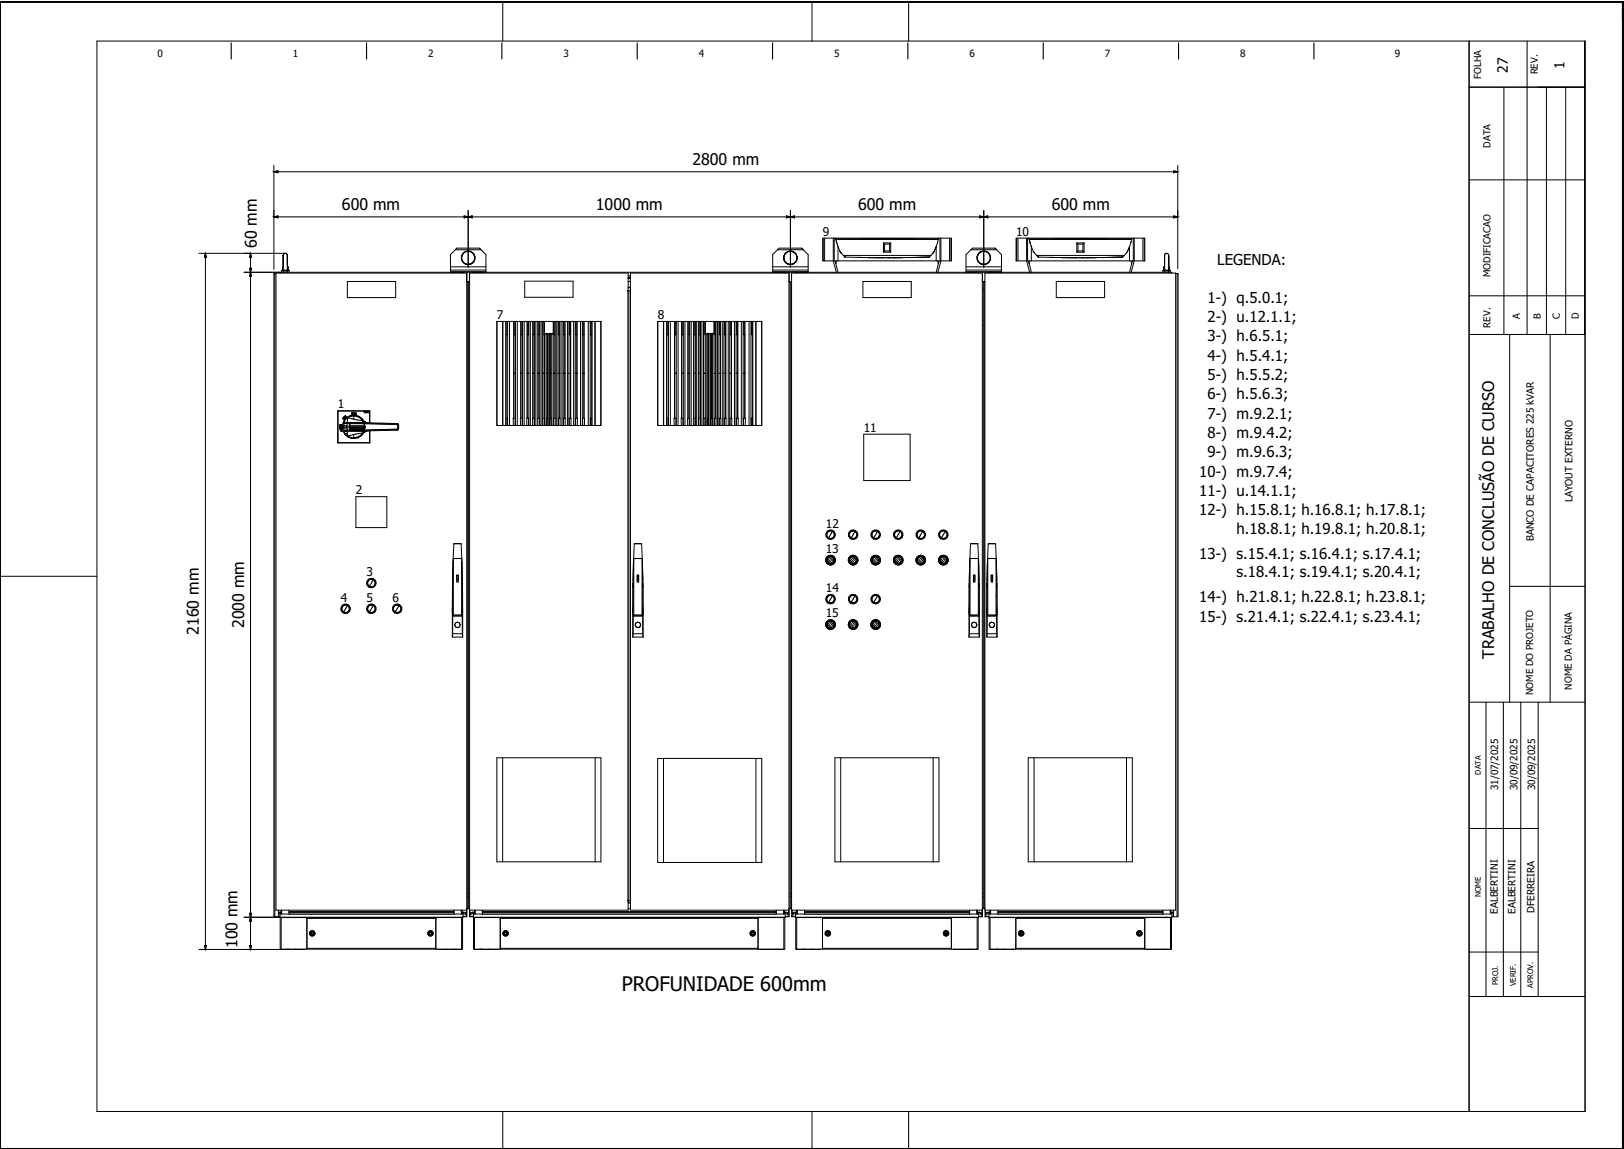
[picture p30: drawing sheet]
<svg xmlns="http://www.w3.org/2000/svg" width="504mm" height="357mm" viewBox="0 0 504 357" stroke-linecap="round" stroke-linejoin="round" font-family="sans-serif">
<defs><g id="words">
<text font-size="6.2" x="192.9" y="307.5">PROFUNIDADE 600mm</text>
<g font-size="5">
<text x="214.9" y="51.3">2800 mm</text>
<text x="106.1" y="65.3">600 mm</text>
<text x="184.9" y="65.3">1000 mm</text>
<text x="266.3" y="65.3">600 mm</text>
<text x="326.4" y="65.3">600 mm</text>
<text x="79.7" y="77" transform="rotate(-90 79.7 77)">60 mm</text>
<text x="61.7" y="197.1" transform="rotate(-90 61.7 197.1)">2160 mm</text>
<text x="75.7" y="195" transform="rotate(-90 75.7 195)">2000 mm</text>
<text x="463.7" y="204.4" transform="rotate(-90 463.7 204.4)">TRABALHO DE CONCLUSÃO DE CURSO</text>
<text x="73.7" y="294.3" transform="rotate(-90 73.7 294.3)">100 mm</text>
</g>
<g font-size="4.7">
<text x="377.8" y="82.4">LEGENDA:</text>
<text x="374.7" y="94">1-) q.5.0.1;</text>
<text x="374.7" y="100">2-) u.12.1.1;</text>
<text x="374.7" y="106">3-) h.6.5.1;</text>
<text x="374.7" y="112">4-) h.5.4.1;</text>
<text x="374.7" y="118">5-) h.5.5.2;</text>
<text x="374.7" y="124">6-) h.5.6.3;</text>
<text x="374.7" y="130">7-) m.9.2.1;</text>
<text x="374.7" y="136">8-) m.9.4.2;</text>
<text x="374.7" y="142">9-) m.9.6.3;</text>
<text x="372.2" y="148">10-) m.9.7.4;</text>
<text x="372.2" y="154">11-) u.14.1.1;</text>
<text x="372.2" y="160">12-) h.15.8.1; h.16.8.1; h.17.8.1;</text>
<text x="383.8" y="165.6">h.18.8.1; h.19.8.1; h.20.8.1;</text>
<text x="372.2" y="173.5">13-) s.15.4.1; s.16.4.1; s.17.4.1;</text>
<text x="383.8" y="179.1">s.18.4.1; s.19.4.1; s.20.4.1;</text>
<text x="372.2" y="187">14-) h.21.8.1; h.22.8.1; h.23.8.1;</text>
<text x="372.2" y="193">15-) s.21.4.1; s.22.4.1; s.23.4.1;</text>
</g>
<g font-size="4.3">
<text x="467.9" y="22.7" transform="rotate(-90 467.9 22.7)">27</text>
<text x="485.5" y="21.5" transform="rotate(-90 485.5 21.5)">1</text>
</g>
<g font-size="3.7">
<text x="255.3" y="73.2">9</text>
<text x="315.3" y="73.2">10</text>
<text x="154.2" y="99">7</text>
<text x="204.1" y="99">8</text>
<text x="104.8" y="126.7">1</text>
<text x="268" y="134">11</text>
<text x="110.4" y="153.4">2</text>
<text x="256.3" y="163.7">12</text>
<text x="256.3" y="171.6">13</text>
<text x="113.8" y="178.7">3</text>
<text x="256.3" y="183.7">14</text>
<text x="105.8" y="186.7">4</text>
<text x="113.8" y="186.7">5</text>
<text x="121.8" y="186.7">6</text>
<text x="256.3" y="191.6">15</text>
</g>
<g font-size="3.1">
<text x="48.9" y="17.6">0</text>
<text x="90.9" y="17.6">1</text>
<text x="132.9" y="17.6">2</text>
<text x="174.9" y="17.6">3</text>
<text x="216.9" y="17.6">4</text>
<text x="258.9" y="17.6">5</text>
<text x="300.9" y="17.6">6</text>
<text x="342.9" y="17.6">7</text>
<text x="384.9" y="17.6">8</text>
<text x="432.9" y="17.6">9</text>
<text x="488" y="155.9" transform="rotate(-90 488 155.9)">LAYOUT EXTERNO</text>
<text x="476" y="168" transform="rotate(-90 476 168)">BANCO DE CAPACITORES 225 kVAR</text>
<text x="465" y="245.3" transform="rotate(-90 465 245.3)">31/07/2025</text>
<text x="471" y="245.3" transform="rotate(-90 471 245.3)">30/09/2025</text>
<text x="476.4" y="245.3" transform="rotate(-90 476.4 245.3)">30/09/2025</text>
<text x="464.8" y="283.7" transform="rotate(-90 464.8 283.7)">EALBERTINI</text>
<text x="470.3" y="283.7" transform="rotate(-90 470.3 283.7)">EALBERTINI</text>
<text x="476.2" y="283.3" transform="rotate(-90 476.2 283.3)">DFERREIRA</text>
</g>
<g font-size="3">
<text x="477.2" y="23.1" transform="rotate(-90 477.2 23.1)">REV.</text>
<text x="459.6" y="24.5" transform="rotate(-90 459.6 24.5)">FOLHA</text>
<text x="462.5" y="45.8" transform="rotate(-90 462.5 45.8)">DATA</text>
<text x="462.5" y="86" transform="rotate(-90 462.5 86)">MODIFICACAO</text>
<text x="462.5" y="101.7" transform="rotate(-90 462.5 101.7)">REV.</text>
<text x="471.7" y="98.9" transform="rotate(-90 471.7 98.9)">A</text>
<text x="478.2" y="99.2" transform="rotate(-90 478.2 99.2)">B</text>
<text x="484.1" y="99.1" transform="rotate(-90 484.1 99.1)">C</text>
<text x="489.9" y="99.2" transform="rotate(-90 489.9 99.2)">D</text>
<text x="475.7" y="215.8" transform="rotate(-90 475.7 215.8)">NOME DO PROJETO</text>
<text x="487.8" y="214.1" transform="rotate(-90 487.8 214.1)">NOME DA PÁGINA</text>
</g>
<g font-size="2.4">
<text x="459.6" y="240.4" transform="rotate(-90 459.6 240.4)">DATA</text>
<text x="459.6" y="278.5" transform="rotate(-90 459.6 278.5)">NOME</text>
<text x="464.9" y="305.9" transform="rotate(-90 464.9 305.9)">PROJ.</text>
<text x="470.4" y="306.1" transform="rotate(-90 470.4 306.1)">VERIF.</text>
<text x="475.8" y="306.6" transform="rotate(-90 475.8 306.6)">APROV.</text>
</g>
</g></defs>
<path d="M.1 .5h503.4v356h-503.4zM71.8 13.3v5M113.8 13.3v5M155.7 13.3v5M197.7 13.3v5M239.7 13.3v5M281.7 13.3v5M323.8 13.3v5M365.7 13.3v5M407.8 13.3v5" fill="none" stroke="#000" stroke-width=".35"/>
<g fill="none" stroke="#000" stroke-width=".31">
<path d="M.1 .5h503.8M.1 .8h503.8M30.1 12.7h461.8v332.3h-461.8zM156 .8v11.9M252 .8v11.9M282 .8v11.9M455.9 12.7v332.3M473.9 12.7v91.1M491.7 12.7v91.1M455.9 27.1h36M466.7 27.1v76.7M479.9 27.1v76.7"/>
<path d="M485.9 27.1v76.7M85 51.3v32.3M85 53.3l1.2-.3v.6zM86 53.3h278.5M364.3 53l1.2 .3-1.2 .3zM365.5 51.3v32.1M455.9 55.8h36M61.7 78.6h27.1l.4 .7v4M63.8 78.6l.2 1.3h-.5zM63.8 79.6v214.1M77.8 79.6v3.9M77.8 78.6l.2 1.3h-.5z"/>
<path d="M85 67.3l1.2-.3v.6zM86 67.3h58.3M87.9 79.3v3.5h-.2v1.1M87.9 79.3h.1M88.3 78.6l-.4 .7M141.3 77.5h8M143.3 79.3l-.1 .7M143.7 78.6l-.4 .7M144.1 67l2.4 .6v-.6l-2.4 .6zM144.4 78.1l-.7 .5M145.1 77.9l-.7 .2M145.1 77.9l.8 .1"/>
<path d="M145.3 65.3v17.7M145.9 78l.7 .4M146.3 67.3h98M146.6 78.4l.5 .5M147.1 78.9l.3 .7M147.4 79.6v.8M241.3 77.5h8M243.3 79.3l-.1 .7M243.7 78.6l-.4 .7M244.1 67l2.4 .6v-.6l-2.4 .6zM244.4 78.1l-.7 .5M245.1 77.9l.8 .1"/>
<path d="M245.1 77.9l-.7 .2M245.3 65.3v17.7M245.9 78l.7 .4M246.3 67.3h58M246.6 78.4l.5 .5M247.1 78.9l.3 .7M247.4 79.6v.8M255.3 73.9v7.1h40v-7.1M255.9 73.9v7.1M258.6 73.9v7.1l.9 3.5M258.9 73.9v7.1M259.3 73.9l.8 2.7"/>
<path d="M259.4 74.3h31.8M259.5 74.6l.3 1.1M260 76.3l.1 .4M260.1 76.6v4.4M260.1 76.6l.6 1.4M260.7 78l.3 .5M260.7 78h.1M261 78.5h.1M261 78.5l1.2 1.3M261.8 79.4h27M262.2 79.8h.1M262.3 79.8l14.2 .2"/>
<path d="M266.7 79.9h1.5M266.8 74.2h17M266.8 74.2h-7.4h31.8h-7.4M269.4 80h3.2M269.6 80h.7M270.5 80h.5M271.8 80h.8M273.7 80h.6h-1.7M274.2 78.3h2.2M274.2 75.4h2.2M274.2 75.4l.3 .4M274.2 75.4v2.9"/>
<path d="M274.5 77.9h1.6M274.5 75.8h1.6M274.5 75.8v2.1M274.5 77.9l-.3 .4M274.8 80h.3M275.7 80h-.1M276.1 75.8v2.1M276.1 77.9l.3 .4M276.4 75.4v2.9M276.4 75.4l-.3 .4M280.2 80h-3.9M282.8 79.9l-7.3 .1"/>
<path d="M282.9 79.9h-.3M283.2 79.9h-.2M288.2 79.8l-6 .1h1.2M288.2 79.8l-2.5 .1M288.5 79.7l-.3 .1M288.5 79.7l-.1 .1M289.6 78.5l-1.1 1.2M289.6 78.5h.1M289.9 78h.1M289.9 78l-.3 .5M290.5 76.6l-.6 1.4M290.5 76.6v4.4"/>
<path d="M290.6 76.5l-.7 1.5M291 75.1l-.1 .2M291.3 73.9l-.8 2.7M291.7 73.9v7.1M292 73.9v7.1l-1 3.5M294.7 73.9v7.1M301.3 77.5h8M303.3 79.3l-.1 .7M303.7 78.6l-.4 .7M304.1 67v.6l2.4-.6v.6zM304.4 78.1l-.7 .5M305.1 77.9l.8 .1"/>
<path d="M305.1 77.9l-.7 .2M305.3 65.3v17.7M305.9 78l.7 .4M306.3 67.3h58.2M306.6 78.4l.5 .5M307.1 78.9l.3 .7M307.4 79.6v.8M315.3 73.9v7.1h40v-7.1M315.9 73.9v7.1M318.6 73.9v7.1l.9 3.5M318.9 73.9v7.1M319.3 73.9l.8 2.7"/>
<path d="M319.4 74.3h31.8M319.5 74.6l.3 1.1M320 76.3l.1 .4M320.1 76.6v4.4M320.1 76.6l.6 1.4M320.7 78l.3 .5M320.7 78h.1M321 78.5h.1M321 78.5l1.1 1.2M321.8 79.4h27M322.1 79.7l.2 .1M322.3 79.8l14.2 .2"/>
<path d="M326.1 79.9h2.1M326.8 74.2h-7.4h31.8h-7.4M326.8 74.2h17M329.4 80h3.2M329.6 80h.7M330.5 80h.5M331.8 80h.8M333.7 80h.6h-1.7M334.2 75.4l.3 .4M334.2 75.4v2.9M334.2 78.3h2.2M334.2 75.4h2.2"/>
<path d="M334.5 75.8v2.1M334.5 77.9h1.6M334.5 77.9l-.3 .4M334.5 75.8h1.6M334.8 80h.3M336.1 75.8v2.1M336.1 77.9l.3 .4M336.4 75.4v2.9M336.4 75.4l-.3 .4M340.2 80h-3.9M342.8 79.9l-7.1 .1M342.9 79.9h-.3"/>
<path d="M343.2 79.9h-.2M343.4 79.9h-1.2M348.2 79.8l-6 .1M348.2 79.8l-2.9 .1M348.5 79.7l-.3 .1M348.5 79.7h.1M349.6 78.5l-1.1 1.2M349.6 78.5h.1M349.9 78h.1M349.9 78l-.3 .5M350.5 76.6l-.6 1.4M350.5 76.6v4.4"/>
<path d="M350.6 76.5l-.7 1.5M351 75.1l-.1 .2M351.3 73.9l-.8 2.7M351.7 73.9v7.1M352 73.9v7.1l-1 3.5M354.7 73.9v7.1M361.4 79.3v3.5h-.2v1.1M361.4 79.3l.4-.7h.5l.3 .4 .1 4.3M361.4 79.3h.1M364.3 67l1.2 .3-1.2 .3zM75.7 84.5h288v.3M77.5 83.3h.5l-.5 2.5h.5z"/>
<path d="M77.8 85.5v198.2M85.1 85l-.1 199.3 .2 .3M85.1 84.9v.1M85.3 84.9h.3M85.3 84.9h-.2M85.3 84.9v199.7M85.6 84.8h59.2v197.7h-59.2zM86.9 84.5v.3M87.3 83.9h2.4v.2h-2.4zM87.9 82.3v1.3l.4 .3M87.9 84.1v.4M89.1 84.1v.4"/>
<path d="M89.2 83.3l-.4 .6M89.4 82.8v1.1l-.2-.6zM107.8 87.4h15v5h-15zM139.8 82.8h11M139.8 84.5v-5.5l2-2h7l2 2v5.5M139.8 84.3h11M139.8 83.8h11M143.2 80l.1 .8M143.3 80.8l.4 .6M143.7 84.5v.3M143.7 81.4l.7 .5M144.4 81.9l.7 .2"/>
<path d="M144.8 87.4h.3v194.7h-.3M144.8 87.5h.3M144.8 84.9l.1 2.5M145.4 87.5h.3M145.7 87.4h-.3v194.7h.3M145.7 84.9v2.5M145.9 82l-.8 .1M146.6 81.7l-.7 .3M146.9 84.5v.3M147.1 81.1l-.5 .6M147.4 80.4l-.3 .7M154.2 99.8h32.3v32.3h-32.3z"/>
<path d="M154.2 99.8v32.3M156 99.8v32.3M157 99.8v32.3M157.5 99.9h-.1v4M157.5 99.8v32.3M158.1 99.8v32.3M159.5 99.8l-.1 30M160 99.9h-.2v4M160 99.8v32.3M160.5 99.8v32.3M161.6 99.8v30M161.6 99.8v16"/>
<path d="M162.2 99.9h-.2v4M162.2 99.8v32.3M162.7 99.8v32.3M162.8 87.3h15v5h-15zM163.6 99.8v16M164.1 99.9h-.1v4M164.1 99.8v32.3M164.6 99.8v32.3M165.4 99.8v16M165.9 99.9h-.2v4M165.9 99.8v32.3M166.3 99.8v32.3"/>
<path d="M167 99.8v30M167.5 99.9h-.2v4M167.5 99.8v32.3M167.9 99.8v32.3M168.4 99.8v30M169 99.9v3.5M169 99.8v3.7h2.7v-3.7M171.7 99.9v3.5M172.2 99.8v30M172.8 99.8v32.3M173.2 99.9h.2v4M173.2 99.8v32.3"/>
<path d="M173.7 99.8v30M174.4 99.8v32.3M174.8 99.9h.2v4M174.8 99.8v32.3M175.3 99.8v30M176.1 99.8v32.3M176.6 99.9h.1v4M176.6 99.8v32.3M177.1 99.8v16M178 99.8v32.3M178.5 99.9h.2v4M178.5 99.8v32.3"/>
<path d="M179 99.8v30M180.2 99.8v32.3M180.7 99.9h.2v4M180.7 99.8v32.3M181.2 99.8v30M182.6 99.8v32.3M183.1 99.9h.2v4M183.1 99.8v32.3M183.7 99.8v30M183.7 99.8v32.3M184.6 99.8v32.3M184.7 99.8v32.3"/>
<path d="M186.5 99.8v32.3M194.9 90.3v189.3M194.9 87.4h.7M194.9 89.1h.7M194.9 86.4h.7M194.9 86.3h.7M194.9 86.1h.7M194.9 85.6h.7M194.9 89.3h.7M195.2 90.3v189.3M195.6 90.3h-.8l.1-.1v-5.4h-49.2v197.7h49.2v-2.8l-.1-.1h.8M195.6 84.8h49.2v197.7h-49.2z"/>
<path d="M204.1 99.8h32.3v32.3h-32.3zM205.9 99.8v32.3M206 99.8v32.3M206.9 99.8v32.3M207.4 99.9h-.1v4M207.4 99.8v32.3M208 99.8v32.3M209.4 99.8v30M209.4 99.8v16M209.9 99.9h-.2v4M209.9 99.8v32.3M210.4 99.8v32.3"/>
<path d="M211.6 99.8l-.1 16M212.1 99.9h-.2v4M212.1 99.8v32.3M212.6 99.8v32.3M213.5 99.8v30M214 99.9h-.1v4M214 99.8v32.3M214.5 99.8v32.3M215.3 99.8v30M215.8 99.9h-.2v4M215.8 99.8v32.3M216.2 99.8v32.3"/>
<path d="M216.9 99.8v30M217.4 99.9h-.2v4M217.4 99.8v32.3M217.8 99.8v32.3M218.3 99.8v30M218.9 99.9v3.5M218.9 99.8v3.7h2.7v-3.7M221.6 99.9v3.5M222.1 99.8v16M222.7 99.8v32.3M223.1 99.9h.2v4M223.1 99.8v32.3"/>
<path d="M223.6 99.8v16M223.6 99.8v30M224.3 99.8v32.3M224.7 99.9h.2v4M224.7 99.8v32.3M225.2 99.8v30M226 99.8v32.3M226.5 99.9h.1v4M226.5 99.8v32.3M227 99.8v30M227.9 99.8v32.3M228.4 99.9h.2v4"/>
<path d="M228.4 99.8v32.3M228.9 99.8v30M230.1 99.8v32.3M230.6 99.9h.2v4M230.6 99.8v32.3M231.1 99.8v16M232.5 99.8v32.3M233.1 99.9h.1v4M233.1 99.8v32.3M233.6 99.8v32.3M234.5 99.8v32.3M234.6 99.8v32.3"/>
<path d="M239.8 82.8h11M239.8 84.5v-5.5l2-2h7l2 2v5.5M239.8 84.3h11M239.8 83.8h11M243.2 80l.1 .8M243.3 80.8l.4 .6M243.7 84.5v.3M243.7 81.4l.7 .5M244.4 81.9l.7 .2M244.8 87.4h.3v194.7h-.3M244.8 87.5h.3M244.8 84.9l.1 2.5"/>
<path d="M245.4 87.5h.2M245.6 87.4h-.2v194.7h.2M245.6 84.8h59.2v197.7h-59.2zM245.9 82l-.8 .1M246.6 81.7l-.7 .3M246.9 84.5v.3M247.1 81.1l-.5 .6M247.4 80.4l-.3 .7M255.5 81v-7.1h39.6v7.1M259.1 81l.3 .8M259.4 81.8l.7 2.7M259.6 81l-.2 .8"/>
<path d="M267.8 87.4h15v5h-15zM291 81l.2 .8M291.2 81.8l-.7 2.7M291.5 81l-.3 .8M299.8 82.8h11M299.8 84.5v-5.5l2-2h7l2 2v5.5M299.8 84.3h11M299.8 83.8h11M303.2 80l.1 .8M303.3 80.8l.4 .6M303.7 84.5v.3M303.7 81.4l.7 .5"/>
<path d="M304.4 81.9l.7 .2M304.8 87.4h.3v194.7h-.3M304.8 87.5h.3M304.8 84.9l.1 2.5M305.1 90h.3M305.4 87.5h.2M305.6 87.4h-.2v194.7h.2M305.9 82l-.8 .1M306.6 81.7l-.7 .3M306.9 84.5v.3M307.1 81.1l-.5 .6M307.4 80.4l-.3 .7"/>
<path d="M315.5 81v-7.1h39.6v7.1M319.1 81l.3 .8M319.4 81.8l.7 2.7M319.6 81l-.2 .8M327.8 87.4h15v5h-15zM351 81l.2 .8M351.2 81.8l-.7 2.7M351.5 81l-.3 .8M360.8 83.9h2.4v.2h-2.4zM361.4 82.3v1.3l.4 .3M361.4 84.1v.4M362.6 84.1v.4"/>
<path d="M362.7 83.3l-.4 .6M362.9 82.8v1.1l-.2-.6zM364.8 84.9h.5M365.3 84.9v199.7M365.3 84.9l.3 .3v199.1l-.3 .3M455.9 91.8h36M157 103.9h.5M159.4 115.9h.6M159.4 115.8h.6M159.5 103.9h.5M161.6 115.9h.6M161.6 115.8h.6"/>
<path d="M161.6 103.9h.6M161.6 115.9v13.9M163.6 115.9v13.9M163.6 103.9h.5M164.1 115.8h-.5l.5 .1M165.4 115.9v13.9M165.4 103.9h.5M165.9 115.8h-.5l.5 .1M166.9 115.9h.6M166.9 115.8h.6M167 103.9h.5M168.4 115.9h.6"/>
<path d="M168.4 115.8h.6M168.4 103.9h.6M169.4 103.7v28.4M169.8 103.9h.2M169.8 115.8v-12.1h-.8v28.4M169.8 115.9v13.9M170 115.8h-.3l.3 .1M170.1 103.7v28.4M170.6 103.7v28.4M170.7 115.8l.3 .1zM170.7 103.9h.2M170.7 115.8v-12.1h-.7v28.4"/>
<path d="M170.7 115.9v13.9M170.9 115.8v-12.1h.8v28.4M170.9 115.9v13.9M171.2 103.7v28.4M171.7 115.9h.6M171.7 103.9h.5M171.7 115.8h.6M173.2 115.9h.5M173.2 103.9h.5M173.2 115.8h.5M174.8 115.9h.5M174.8 103.9h.5"/>
<path d="M174.8 115.8h.5M176.6 115.8h.5l-.5 .1M176.6 103.9h.5M177.1 115.9v13.9M178.5 115.9h.6M178.5 103.9h.5M178.5 115.8h.6M180.7 115.9h.6M180.7 103.9h.5M180.7 115.8h.6M183.1 103.9h.6M206.9 103.9h.5"/>
<path d="M209.3 115.9h.6M209.3 115.8h.6M209.4 103.9h.5M209.4 115.9v13.9M211.5 115.9v13.9M211.6 103.9h.5M212.1 115.8h-.6l.6 .1M213.5 115.9h.5M213.5 115.8h.5M213.5 103.9h.5M215.3 115.9h.5M215.3 115.8h.5"/>
<path d="M215.3 103.9h.5M216.8 115.9h.6M216.8 115.8h.6M216.9 103.9h.5M218.3 115.9h.6M218.3 115.8h.6M218.4 103.9h.5M219.4 103.7v28.4M219.7 103.9h.2M219.7 115.8v-12.1h-.8v28.4M219.7 115.9v13.9M219.9 115.8h-.3l.3 .1"/>
<path d="M220 103.7v28.4M220.5 103.7v28.4M220.6 115.8l.3 .1zM220.6 103.9h.2M220.6 115.8v-12.1h-.7v26.1M220.6 115.9v13.9M220.8 115.8v-12.1h.8v28.4M220.8 115.9v13.9M221.1 103.7v28.4M221.6 115.8h.6l-.6 .1M221.6 103.9h.5M221.6 103.5h.1"/>
<path d="M222.1 115.9v13.9M223.1 115.9h.6M223.1 103.9h.5M223.1 115.8h.6M223.6 115.9v13.9M224.7 115.9h.5M224.7 103.9h.5M224.7 115.8h.5M226.5 115.9h.5M226.5 103.9h.5M226.5 115.8h.5M228.4 115.9h.6"/>
<path d="M228.4 103.9h.5M228.4 115.8h.6M230.6 115.8h.6l-.6 .1M230.6 103.9h.5M231.1 115.9v13.9M233.1 103.9h.5M305.1 101h.3M455.9 103.8h36M468.5 103.8v114.2M481.1 103.8v114.2M104.9 127.7l.1 9.7M104.9 127.7h.1"/>
<path d="M105 127.6l-.1 .1M105 137.4h.1M105 127.6h.1M105 137.4h9.6M105 127.6h9.6M105.6 132.9h.1M105.6 132.8v.1M105.6 132.9v.1M105.6 132.8h.1M105.6 133h.1M105.6 132.7v.1M105.7 133h.1"/>
<path d="M105.7 132.8h.1M105.7 133.3h.1M105.7 132.7h-.1M105.7 132.7l.1 .1M105.7 133.4h.1M105.7 132l-.1 .2M105.7 133.5l.1 .1M105.7 133.5h.3M105.8 133h-.1M105.8 132.8h.1M105.8 132.8v.2M105.8 133h.1"/>
<path d="M105.8 133.6h.1M105.8 133.3h.1M105.8 132.7v.3M105.8 133.3l-.1 .1M105.8 133.3v.1M105.8 133.6l.1 .3M105.8 132.7v.2M105.8 133.7h.1M105.8 133.6v.1M105.8 132.9h.1M105.8 133.4h.1M105.9 133.7l.2 .1"/>
<path d="M105.9 133.5h.1M105.9 133h-.1M105.9 133.8v.1M105.9 133.3h.1M105.9 133.4h.1M105.9 133.7h.1M105.9 133.9h.1M105.9 133.3h-.2M105.9 133.6v.1M105.9 133.6h.1M105.9 133.4l.1 .1M105.9 133.5v.1"/>
<path d="M105.9 132.1v.3l-.3-.2M106 133.7v.1M106 133.5h-.1M106 133.6h.1M106 132l-.1 .5-.3-.3M106 132l-.4 .2M106.1 133.8v.1M106.1 133.8l-.2 .1M106.1 132.8l-.1-.1v.3M106.1 133.9h-.2M106.1 133.9h.1M106.1 132.7h-.3"/>
<path d="M106.1 132.7h.1M106.1 132.7h-.1M106.2 132.2v.6M106.2 132.2h1.5v.6h-1.5M106.2 132.8v.3M106.2 132.8l.5 1.4M106.2 131.9l-.7-.2v1.1v.5l.7-.2M106.2 133.1l.3 .6M106.2 131.9v.3M106.6 131.2h.1M106.6 133.8l.1 .3M106.6 133.8l.2 .1"/>
<path d="M106.6 133.8h.1M106.6 131.2l.2 .2M106.7 134.1h.1M106.7 134.1v.1M106.7 129.6h.3M106.7 129.6h.1M106.7 131.2h-.1M106.7 134.2l.2 .4M106.7 130.8l-.1 .4M106.7 130.8l-.5 1.4M106.8 129.6v.3M106.8 131.1l-.1 .1"/>
<path d="M106.8 131.1h.5M106.8 133.9h6.3M106.8 133.9l.2 .8M106.8 131.1l.2 .2M106.8 131.4l-.2 1.3 .2 .9M106.8 133.6l-.2 .2M106.8 133.6l.2 .1M106.8 131.4h.1M106.8 133.6h.1M106.8 133.8v.1M106.8 131.4l1 .1M106.9 129.6h.1"/>
<path d="M106.9 129.3l-.6 .6 .6 .4M106.9 129.3l.3-.3 .4 .6M106.9 129.6v.3M106.9 130.3l-.7 1.6M106.9 129.7h.1M106.9 130.5l-.2 .3M106.9 134.6a3.2 3.2 0 0 0 2.9 1.5M106.9 134.6h.1M107 129.7l.1 .2M107 131.3h.1M107 131.3l-.2 .1M107 134.6v.1"/>
<path d="M107 133.7l-.2 .1M107 134.7h.1M107 133.7h.1M107 131.3h.8M107 129.7h.1M107 129.6v.1M107 129.6h.1M107 134.7l1.4 1.1 1.4 .2M107 130.3l-.2 .8M107 130.3l-.1 .2M107 130.3h.1M107 134.7l.1 .1"/>
<path d="M107 129.9h.1M107.1 133.7h-.1M107.1 129.6h.2M107.1 133.7h.1M107.1 129.6v.3M107.1 134.8l.8 .5M107.2 129.6v.3M107.2 129.7h.1M107.2 133.5l-.4 .1M107.2 133.5h.1M107.3 131.1h.5M107.3 129.6h.1"/>
<path d="M107.3 129.7h.1M107.3 129.6v.1M107.3 129.8l-.4 .5M107.3 129.8l-.4 .7M107.6 129.6l-.3 .2M107.8 133.9v.5M107.8 133.5v.2M107.8 133.5h-.6M107.8 131.5v2M107.8 133.5v.1M107.8 131.5h.7M107.8 131.3v.2"/>
<path d="M107.8 133.7h-.7M107.8 131.4v.1M107.8 131.3h.7M107.8 134.4l.1 .9M107.8 134.4l-.8 .3M107.9 129.7l-.8 .5M107.9 129.7l-.1 1.4M107.9 135.3l1.9 .6M107.9 129.7l1.9 .4M108.3 132.5l.2 1M108.3 132.5l.2 1.2M108.4 132.2h4.8"/>
<path d="M108.4 132.5l.1 .6M108.4 132.5h.1M108.4 132.5v.3M108.4 132.2v.3M108.4 132.8v.1M108.4 132.2l.1 .9M108.5 133.1l.1 .4M108.5 133.1h.1M108.5 131.7h.1M108.5 133.5l.1 .3M108.5 133.5h-.7M108.5 131.5l-.2 1"/>
<path d="M108.5 131.5h.1M108.5 133.4h.1M108.5 131.4v.1M108.5 133.6v.1M108.5 133.5h.1M108.5 131.3v.2M108.5 133.7l.1 .1M108.5 133.7h-.7M108.5 131.4h.1M108.6 131.7l-.1 .5M108.6 133.5v.1M108.6 133.6h.1"/>
<path d="M108.6 133.5h.1M108.6 131.2l-.1 .2M108.6 131.2l-.1 .1M108.6 133.5h4.4M108.6 131.2h.1M108.6 131.4h-.1M108.6 133.6l4.4 .1M108.6 131.5v.2M108.6 131.5l-.1 .7M108.6 131.5h4.4M108.6 131.5h.1M108.6 132.5v.2"/>
<path d="M108.6 132.7h.1M108.6 132.5h.1M108.6 132.5h4.4M108.6 132.7h4.4M108.6 131.4v.1M108.6 131.4h.1M108.6 132.9l4.4 .1M108.6 133v.1M108.6 131.3l2.2 .1M108.6 133h.1M108.6 133.1h.1M108.6 133l.1 .1"/>
<path d="M108.7 131.3l-.1 .1M108.7 133.1h.1M108.7 133.1h4.2M108.7 131.3h-.1M108.7 131.3h.1M108.7 131.2h-.1M108.7 131.2l4.2 .1M108.7 133.3h.1M108.7 133.3h4.2M108.7 133.4h.1M108.7 133.3v.1M108.7 133.4h4.2"/>
<path d="M108.8 131.3h.5M108.8 131.2l-.1 .1M108.8 131.2l4.2 .1M109.2 128.9l-1.6 .7M109.2 128.9l-.2-.7h.5h1l-.1 .7M109.3 131.3l3.7 .1M109.3 128.3l.1 .5zM109.6 128.7h.1M109.7 128.7v.1M109.7 128.5h-.1M109.7 128.5l-.1 .2M109.7 128.8h.1"/>
<path d="M109.7 128.4v.1M109.7 128.4h.1M109.7 128.4l.2 .1M109.8 129l-1.4 .2-1.4 1.1M109.8 129.1l-1.9 .6M109.8 134.9l-1.9 .4M109.8 128.9h-.6M109.8 129.1l1.1 .2 .9 .5 .8 .8M109.8 128.9h.6M109.8 130.1l2.8 .5M109.8 129a3.6 3.6 0 0 1 3.1 1.8M109.8 128.9v.1"/>
<path d="M109.8 129.1v1M109.8 134.9v1M109.8 136v.1M109.8 128.5h-.1M109.8 128.5h.1M109.9 128.7l-.1 .1M109.9 128.5v.1M109.9 128.7h.1M109.9 128.5v.2M109.9 128.4l.1 .4v-.3l.2 .3M109.9 128.4h.1M109.9 128.4l.3 .3v-.3v.4"/>
<path d="M110.2 128.8h.1M110.4 128.9l1.1 .4 .9 .7 .7 .9M112.4 131.3h.4zM112.6 134.4l-2.8 .5M112.6 134.4l-.8 .8-.9 .5-1.1 .2M112.6 130.6h.1M112.6 130.6v.5M112.6 134.4h.1M112.6 130.6l.3 .2M112.6 133.9v.5M112.7 134.3l-.1 .1M112.8 134.3h-.1"/>
<path d="M112.8 131.3h.1M112.8 130.7l.1 .1M112.9 134.2l-.1 .1M112.9 130.8h.1M112.9 133.4h.1M112.9 134.2h.1M112.9 131.3h.1M112.9 133.3v.1M112.9 133.3h.1M112.9 134.2l-1 1.1-.9 .5-1.2 .2M112.9 130.8l.4 .3M112.9 131.3l.1 .1"/>
<path d="M112.9 133v.1M113 133h-.1M113 131.3v.1M113 130.8l.1 .1M113 132.9v.1M113 131.4l10.4 .3M113 131.4v.1M113 131.3h.1M113 132.5v.2M113 133.6v.1M113 132.5h.1M113 132.7h.1"/>
<path d="M113 133.6h.1M113 131.5h.1M113 127.7h1.6v.4h-1.6zM113 131.4h.1M113 133.5v.1M113 131.5v.2M113 131.5l.1 .7-.1-.5M113 133.5h.1M113 131.3l.1 .2M113 131.7h.1M113.1 134.1l-.8 1.1-1.2 .7-1.3 .2M113.1 134.1l-.2 .1"/>
<path d="M113.1 130.9l.1 .1M113.1 133.5l-.1 .1M113.1 133.4v.1M113.1 131.4l-.1 .1M113.1 133.6l-4.5 .2M113.1 131.4h.1M113.1 133.4h.1M113.1 131.1h-5.3M113.1 133.9h.1M113.1 133.6h.1M113.1 131.4v.2M113.1 128h.1"/>
<path d="M113.1 127.8v.1M113.1 127.9h.1M113.1 133.5v.1M113.1 133.5h.1M113.1 131.5l.1 1M113.1 131.5l10.3 .3M113.1 127.8h.1M113.1 131.1h.1M113.1 133.1h.1M113.1 133.1l-.1 .4M113.2 127.9h.1M113.2 128h.1"/>
<path d="M113.2 132.2l-.2 1.3M113.2 127.8h.1M113.2 127.9v.1M113.2 127.8h-.1M113.2 132.8v.1M113.2 132.2v.3M113.2 132.5v.3M113.2 132.5l-.1 .6M113.2 132.5h.1M113.2 133.9h.1M113.2 131.1h-.1M113.2 127.8v.1"/>
<path d="M113.2 131.1h.1M113.2 134l-.1 .1M113.2 131h.1M113.2 132.5l-.1 1.1M113.2 132.5l-.1 1M113.3 127.9v.1M113.3 128h-.1M113.3 134h-.1M113.3 131h.1M113.3 127.8h.9l.1 .2h-1M113.3 127.8v.2M113.3 131v.1"/>
<path d="M113.3 133.9l-.4 .3M113.3 133.9v.1M113.3 131.1h-.1M113.3 131l.4 .2M113.4 127.8v.2M113.5 127.9h.1M113.6 127.8l-.1 .1M113.6 127.8v.2M113.6 127.9v.1M113.7 133.8l-.4 .2M113.7 131.2h.1M113.7 128h.1"/>
<path d="M113.8 131.2h.1M113.8 133.8h-.1M113.8 131.2l9.4 .3M113.9 127.8v.2M113.9 133.8h-.1M114 127.9h.1M114 133.7l-.1 .1M114.1 127.8l-.1 .2M114.1 127.8v.2M114.1 127.9l.1 .1M114.2 127.8v.1M114.3 128h.1"/>
<path d="M114.3 127.9h.1M114.3 127.8h.1M114.4 127.9h.1M114.4 127.8h-.1M114.4 128h.1M114.4 127.8h.1M114.4 127.9v.1M114.5 127.9v.1M114.5 127.8v.1M114.6 127.6h.1M114.6 137.4h.1M114.6 127.6l.1 .1"/>
<path d="M114.7 127.7h.1M114.7 137.3l-.1 .1M114.7 127.7v3.6M114.7 133.7v3.6M114.7 137.3h.1M114.7 127.5h-9.8l-.1 9.9 9.9 .1 .1-3.8M114.7 127.5l.1 .1M114.8 127.6v3.7M123.1 133.5l-9.1 .2M123.1 133.5h.1M123.2 131.5h.1M123.2 131.5l.1 .1"/>
<path d="M123.2 133.5h-.1M123.3 131.6h.1M123.4 131.6l.1 .1M123.4 131.6l.2 .1M123.4 133.2l-10.3 .3M123.4 131.8v1.4M123.4 133.2h.2M123.4 133.2v.1M123.4 133.3l-10.3 .3M123.4 131.7v.1M123.4 131.7h.1M123.4 133.4l-.2 .1"/>
<path d="M123.4 133.3h.1M123.5 131.7h-.1M123.5 131.7h.1M123.5 133.3v.1M123.5 133.4h-.1M123.6 133.3l-.2 .1M123.6 133.3l-.1 .1M123.6 131.7l.1 .1M123.6 131.8h-.2M123.6 131.8h.1M123.7 133.2l-.1 .1M123.7 131.8v1.4"/>
<path d="M123.7 133.2h-.1M157 129.8h.5M157.4 129.8l.1 2.2M159.9 129.8l.1 2.2M160 129.8h-.7v2.3M162.1 129.8l.1 2.2M162.2 129.8h-.7v2.3M164 129.8l.1 2.2M164.1 129.8h-.6v2.3M165.8 129.8l.1 2.2M165.9 129.8h-.6v2.3M167.4 129.8l.1 2.2"/>
<path d="M167.5 129.8h-.6v2.3M168.9 129.8l.1 2.2M169 129.8h-.6v2.3M170 129.8h-.3v2.3M170.7 132.1v-2.3h.3v2.3M171.7 129.8h.6v2.3M171.8 129.8l-.1 2.2M173.2 129.8h.6v2.3M173.3 129.8l-.1 2.2M174.8 129.8h.6v2.3M174.9 129.8l-.1 2.2M176.6 129.8h.6v2.3"/>
<path d="M176.7 129.8l-.1 2.2M178.5 129.8h.7v2.3M178.6 129.8l-.1 2.2M180.7 129.8h.7v2.3M180.8 129.8l-.1 2.2M183.1 129.8h.6M183.3 129.8l-.2 2.2M206.9 129.8h.5M207.3 129.8l.1 2.2M209.8 129.8l.1 2.2M209.9 129.8h-.7v2.3M212 129.8l.1 2.2"/>
<path d="M212.1 129.8h-.7v2.3M213.9 129.8l.1 2.2M214 129.8h-.6v2.3M215.7 129.8l.1 2.2M215.8 129.8h-.6v2.3M217.3 129.8l.1 2.2M217.4 129.8h-.6v2.3M218.8 129.8l.1 2.2M218.9 129.8h-.6v2.3M219.6 132.1v-2.3h.3v2.3M220.6 132.1v-2.3h.3v2.3M221.6 129.8h.6v2.3"/>
<path d="M221.7 129.8l-.1 2.2M223.1 129.8h.6v2.3M223.2 129.8l-.1 2.2M224.7 129.8h.6v2.3M224.8 129.8l-.1 2.2M226.5 129.8h.6v2.3M226.6 129.8l-.1 2.2M228.4 129.8h.7v2.3M228.5 129.8l-.1 2.2M230.6 129.8h.7v2.3M230.7 129.8l-.1 2.2M233.1 129.8h.5"/>
<path d="M233.2 129.8l-.1 2.2M268 134.8h14.4v14.4h-14.4zM110.4 154.2h9.6v9.6h-9.6zM.1 178.9h30M115.8 180a1.15 1.15 0 0 0-1.5 .4M115.8 180l-1.1 2M115.8 180a1.15 1.15 0 0 1 .4 1.6M115.9 179.9a1.28 1.28 0 0 0-1.8 .4M115.9 179.9a1.28 1.28 0 0 1 .5 1.7M116 179.8h-.1M116 179.7a1.48 1.48 0 0 0-2 .5 1.48 1.48 0 0 0 .5 2.1M116 179.7a1.48 1.48 0 0 1 .5 2 1.48 1.48 0 0 1-2 .6"/>
<path d="M116 179.7l-.1 .2M140.6 174.2h.1M140.6 173.3h2.7M140.6 173.3v.1M140.7 173.4h2.6M140.7 173.4l-.3 6.8 .1 10.8M140.7 173.4v17.5M140.8 168.8h2.3M140.8 168.8l-.2 4.5M141.7 178.5h.5v2.2h-.5zM141.8 178.6h.4M143.1 168.8l.2 4.5"/>
<path d="M143.3 173.4v17.5M143.3 173.4h.1M143.3 173.3v.1M143.3 173.4l.2 6.8M143.4 174.2l.1 6M196.6 174.2h.1M196.6 173.3h2.7M196.6 173.3v.1M196.7 173.4h2.6M196.7 173.4l-.3 6.8 .1 10.8M196.7 173.4v17.5M196.8 168.8h2.3"/>
<path d="M196.8 168.8l-.2 4.5M197.7 178.5h.5v2.2h-.5zM197.8 178.6h.4v1.5h-.4M199.1 168.8l.2 4.5M199.3 173.4v17.5M199.3 173.4h.1M199.3 173.3v.1M199.3 173.4l.2 6.8M199.4 174.2l.1 6M256.3 173.8v.2M256.3 174.3l.1 .2M256.4 173.3l-.1 .2"/>
<path d="M256.6 174.7l.1 .2M256.6 174.1l.1 .4M256.6 173.7v.4M256.6 174.1h.1M256.6 173.7h.1M256.6 173.9h.1M256.6 173.8v.1M256.6 174l.1 .3M256.6 174v.1M256.6 173.8h.1M256.6 174.1l.1 .2-.1-.2M256.6 173.6v.2"/>
<path d="M256.6 173.6v.4M256.6 173.6h.1M256.6 173.6l1.3 1.4M256.6 173.5v.1M256.6 165.3a1.28 1.28 0 0 0 .5 1.8M256.6 165.3l.2 .1M256.7 173.4l-.1 .1M256.7 174.3h.1M256.7 173.5l-.1 .1M256.7 174.3l.2 .3M256.7 172.8l-.1 .2M256.7 173.3h.1"/>
<path d="M256.7 173.3v.1M256.7 174.5l.3 .3M256.7 173.3l-.1 .4M256.7 174.5h.1M256.7 173.4v.1M256.7 174.5l.1 .1M256.8 165.4a1.15 1.15 0 0 0 .4 1.6M256.8 173.2l-.1 .1M256.8 173.2h.1M256.8 173.2l1.5 1.7M256.8 174.6h.1M256.8 173.1v.1"/>
<path d="M256.9 174.6h.1M256.9 173.1h-.1M256.9 174.7l.2 .2M256.9 173.1l-.1 .1M256.9 174.6l.3 .3M256.9 175.1l.2 .1M257 174.8l.7 .3M257 172.9l-.3 .4M257 174.8h.1M257 173h.1M257 173l-.1 .1M257 172.9h.1"/>
<path d="M257.1 172.5l-.2 .1M257.1 167.1l-.1 .2M257.1 172.9h.1M257.2 172.9h-.1M257.2 174.9l.2 .1M257.2 172.9l-.2 .1M257.2 174.9l.3 .1M257.2 172.8v.1M257.2 172.9l1.5 1.6M257.2 172.8h.1M257.3 172.8h-.1M257.3 175h.1"/>
<path d="M257.3 172.8h.1M257.3 172.7v.1M257.4 175h.1M257.4 172.7l-.2 .1M257.4 175.3h.2M257.4 172.7h.1M257.5 172.7l-.1 .1M257.5 175h.2M257.5 175h.4M257.5 172.7h.1M257.6 175h.3M257.6 172.4h-.2"/>
<path d="M257.6 172.7h-.1M257.6 172.7h.4M257.6 172.7h.3M257.6 172.7h.1M257.6 172.7l-.3 .1M257.6 172.7l.8 .3M257.6 172.7l1.3 1.4M257.7 175.1h.1M257.7 172.7h.1M257.7 172.4a1.5 1.5 0 0 0-1.5 1.5 1.5 1.5 0 0 0 1.5 1.5M257.7 172.7l-.7 .2M257.7 172.7h-.1"/>
<path d="M257.7 172.4a1.5 1.5 0 0 1 1.5 1.5 1.5 1.5 0 0 1-1.5 1.5M257.7 172.7h.2M257.7 172.4v.3M257.7 175.1v.3M257.8 172.7l.7 .2M257.9 175h.1M257.9 172.4h.2M257.9 172.7h.1M258 175h-.1M258 172.7l.3 .2M258 172.7l.3 .1M258 175h.1"/>
<path d="M258 172.7l.2 .1M258.1 175.3h-.2M258.1 175h-.1M258.2 175h-.1M258.2 172.8h.1M258.2 172.7v.1M258.2 175l-.5 .1M258.2 174.9l-.3 .1M258.2 174.9l-.1 .1M258.3 174.9h-.1M258.3 174.9h.1M258.3 172.8v.1"/>
<path d="M258.3 165a1.15 1.15 0 0 0-1.5 .4M258.3 165l-1.1 2M258.3 165a1.15 1.15 0 0 1 .4 1.6M258.3 172.9h.2M258.4 164.9a1.28 1.28 0 0 0-1.8 .4M258.4 164.9a1.28 1.28 0 0 1 .5 1.7M258.4 172.5l.2 .1M258.4 172.9l.1 .1M258.4 174.8v.1M258.4 173l.3 .3M258.5 174.8l-.2 .1M258.5 172.9l.2 .4"/>
<path d="M258.5 164.7a1.48 1.48 0 0 0-2 .5 1.48 1.48 0 0 0 .5 2.1M258.5 164.7l-.1 .2M258.5 164.7a1.48 1.48 0 0 1 .5 2 1.48 1.48 0 0 1-2 .6M258.5 174.8h-.1M258.5 173h.1M258.5 174.8l-.3 .2M258.5 174.8h.1M258.5 173l.3 .3M258.5 174.8l-.8 .3M258.5 172.9l.3 .4M258.6 175.1l-.2 .1M258.6 174.6l-.1 .2"/>
<path d="M258.6 174.7l-.1 .1M258.7 174.6h-.1M258.7 173.2l.1 .1M258.7 174.6l-.1 .1M258.7 174.5v.1M258.7 174.5h.1M258.7 173.3l.2 .4M258.7 166.6h.2M258.7 166.6a1.15 1.15 0 0 1-1.5 .4M258.7 173.3l.1 .1M258.8 174.5h-.1M258.8 173.3v.1"/>
<path d="M258.8 173.3h.1M258.8 173.3a1.21 1.21 0 0 1-.3 1.5M258.8 172.8l.1 .2M258.8 173.4l.1 .3M258.8 173.4h.1M258.8 174.3l-.1 .2M258.8 173.4l.1 .1M258.9 166.6a1.28 1.28 0 0 1-1.8 .5M258.9 174.1l-.1 .2M258.9 173.7v.4M258.9 174.2l-.1 .1M258.9 173.7h.1"/>
<path d="M258.9 174.1h.1M258.9 174.7l-.1 .2M259 174.6l-.8 .6-.5 .1M259.1 173.3l.1 .2M259.2 174.1a1.43 1.43 0 0 0-1.3-1.7 1.43 1.43 0 0 0-1.6 1.4 1.43 1.43 0 0 0 1.4 1.5M259.2 174.3l-.1 .2M259.2 173.8v.2M263.3 173.8v.2M263.3 174.3l.1 .2M263.4 173.3l-.1 .2M263.6 174.7l.1 .2M263.6 174.1l.1 .4"/>
<path d="M263.6 173.7v.4M263.6 174.1h.1M263.6 173.7h.1M263.6 173.9h.1M263.6 173.8v.1M263.6 174l.1 .3M263.6 174v.1M263.6 173.8h.1M263.6 173.6v.2M263.6 173.6v.4M263.6 173.6h.1M263.6 174.1l.1 .2z"/>
<path d="M263.6 173.6l1.3 1.4M263.6 173.5v.1M263.6 165.3a1.28 1.28 0 0 0 .5 1.8M263.6 165.3l.2 .1M263.7 173.4l-.1 .1M263.7 174.3l.2 .3M263.7 172.8l-.1 .2M263.7 173.3h.1M263.7 173.3v.1M263.7 174.5l.3 .3M263.7 173.3l-.1 .4M263.7 174.5h.1"/>
<path d="M263.7 173.4l-.1 .2M263.7 174.5l.1 .1M263.8 165.4a1.15 1.15 0 0 0 .4 1.6M263.8 173.2l-.1 .1M263.8 173.2h.1M263.8 173.2l1.5 1.7M263.8 174.6h.1M263.8 173.1v.1M263.9 174.6h.1M263.9 173.1h-.1M263.9 174.7l.1 .1M263.9 173.1l-.1 .1"/>
<path d="M263.9 174.6l.3 .3M263.9 175.1l.2 .1M264 174.8l.7 .3M264 174.8h.1M264 173h.1M264 173l-.1 .1M264.1 172.9l-.1 .1M264.1 167.1l-.1 .2M264.1 174.8v.1M264.1 174.8h.1M264.1 172.5l-.2 .1M264.1 167.1h.1"/>
<path d="M264.2 172.9h-.1M264.2 174.9l.3 .1M264.2 174.9h.1M264.2 172.8v.1M264.2 172.8h.1M264.2 172.9l1.5 1.6M264.2 174.9l.2 .1M264.3 175h.1M264.3 172.8h.1M264.3 172.7v.1M264.4 175h.1M264.4 172.7l-.2 .1"/>
<path d="M264.4 175.3h.2M264.4 172.8h-.1M264.4 172.7h.1M264.5 172.7l-.1 .1M264.5 175h.4M264.5 172.7h.1M264.6 172.4h-.2M264.6 175h.1M264.6 172.7h-.1M264.6 172.7h.1M264.6 172.7l.6 .1M264.6 172.7h.4"/>
<path d="M264.6 172.7l-.2 .1M264.6 172.7l.8 .3M264.6 172.7l1.3 1.4M264.7 175.1h.1M264.7 172.4a1.5 1.5 0 0 0-1.5 1.5 1.5 1.5 0 0 0 1.5 1.5M264.7 172.7l-1 .6M264.7 172.7h-.4M264.7 172.7h-.1M264.7 172.7h.2M264.7 172.7h.1M264.7 172.4v.3M264.7 175.1v.3"/>
<path d="M264.7 172.4a1.5 1.5 0 0 1 1.5 1.2M264.8 172.7l.7 .2M264.9 175h.1M264.9 172.4h.2M265 175h-.1M265 172.7l.3 .2M265 172.7l.3 .1M265 175h.1M265.1 175h-.2M265.1 175.3h-.2M265.1 175h-.1M265.2 172.8h.1"/>
<path d="M265.2 172.7v.1M265.2 172.8l.3 .2M265.2 175h-.1M265.2 174.9l-.1 .1M265.2 174.9h.1M265.2 175.2l-.5 .1M265.3 174.9h.1M265.3 172.8v.1M265.3 174.9h-.1M265.3 165a1.15 1.15 0 0 0-1.5 .4M265.3 165l-1.1 2M265.3 165a1.15 1.15 0 0 1 .4 1.6"/>
<path d="M265.3 172.9h.2M265.4 164.9a1.28 1.28 0 0 0-1.8 .4M265.4 164.9a1.28 1.28 0 0 1 .5 1.7M265.4 172.5l.2 .1M265.4 172.9l.1 .1M265.4 173l.3 .3M265.5 172.9l.2 .4M265.5 164.8h-.1M265.5 164.7a1.48 1.48 0 0 0-2 .5 1.48 1.48 0 0 0 .5 2.1M265.5 164.7a1.48 1.48 0 0 1 .5 2 1.48 1.48 0 0 1-2 .6M265.5 164.7l-.1 .2M265.5 174.8l-.2 .1"/>
<path d="M265.5 173h.1M265.5 174.8l-.3 .2M265.5 174.8h.1M265.5 174.8l-.8 .3M265.5 172.9l.3 .4M265.6 175.1l-.2 .1M265.6 174.7l-.1 .1M265.7 174.6l-.2 .2M265.7 174.6l-.1 .1M265.7 174.6h.1M265.7 173.2l.1 .1M265.7 174.5v.1"/>
<path d="M265.7 174.5h.1M265.7 173.3l.2 .4M265.7 166.6h.2M265.7 166.6a1.15 1.15 0 0 1-1.5 .4M265.7 173.3l.1 .1M265.8 174.5h-.1M265.8 174.4l-.1 .1M265.8 174.5h.1M265.8 173.3h.1M265.8 174.4h.1M265.8 174.5l-.3 .3M265.8 173.3l.1 .4"/>
<path d="M265.8 174.4v.1M265.8 172.8l.1 .2M265.8 173.4l.1 .3M265.8 173.4h.1M265.8 174.3v.1M265.8 173.4l.1 .1M265.8 173.5l.1 .2M265.9 166.6a1.28 1.28 0 0 1-1.8 .5M265.9 174.1h.1M265.9 174.1l-.1 .2M265.9 173.7v.4M265.9 174.2l-.1 .1"/>
<path d="M265.9 173.7h.1M265.9 174.1l-.1 .4M265.9 173.9v.2M265.9 174.7l-.1 .2M266.1 173.3l.1 .2M266.2 173.6a1.43 1.43 0 0 0-1.6-1.2 1.43 1.43 0 0 0-1.3 1.6 1.43 1.43 0 0 0 1.4 1.3M266.2 174.1l-.5 .9M266.2 174.3l-.1 .2M266.2 174.1a1.5 1.5 0 0 1-1.5 1.3M266.2 173.8v.2M266.2 173.6v.5M270.3 173.8v.2"/>
<path d="M270.3 174.1a1.5 1.5 0 0 0 1.4 1.3M270.3 173.6v.5M270.3 174.3l.1 .2M270.3 173.6a1.43 1.43 0 0 1 2.4-.8 1.43 1.43 0 0 1-.5 2.4M270.3 174.1a1.43 1.43 0 0 0 1.4 1.2M270.4 173.3l-.1 .2M270.6 174.7l.1 .2M270.6 174.1h.1M270.6 173.7v.4M270.6 173.7h.1M270.6 173.9h.1M270.6 173.8v.1"/>
<path d="M270.6 174l.1 .3M270.6 174v.1M270.6 173.8h.1M270.6 174.1v.1M270.6 173.6v.4M270.6 174.1l.1 .2M270.6 173.6l1.3 1.4M270.6 165.3a1.28 1.28 0 0 0 .5 1.8M270.6 165.3l.2 .1M270.7 173.4l-.1 .2M270.7 174.3h.1M270.7 173.5l-.1 .1"/>
<path d="M270.7 174.3l.2 .3M270.7 172.8l-.1 .2M270.7 173.3h.1M270.7 173.3l-.1 .5M270.7 174.4l.1 .2M270.7 174.5l.3 .3M270.7 173.3v1.2M270.7 174.5h.1M270.7 173.3v.1M270.7 173.4v.1M270.7 174.4l.2 .2M270.8 165.4a1.15 1.15 0 0 0 .4 1.6"/>
<path d="M270.8 173.2l-.1 .1M270.8 173.2h.1M270.8 173.2l1.5 1.7M270.8 173.1v.1M270.9 174.6h.1M270.9 174.6l.3 .3M270.9 173.1l-.1 .1M270.9 175.1l.2 .1M271 174.8l.7 .3M271 172.9l-.3 .4M271 174.8h.1M271 174.8l.3 .2"/>
<path d="M271 173h.1M271 174.8l-.1-.1 .3 .2M271 174.8l.1 .1M271 173l-.1 .1M271.1 172.9l-.1 .1M271.1 167.1l-.1 .2M271.1 172.5l-.2 .1M271.1 167.1h.1M271.1 172.9h.1M271.2 174.9l.3 .1M271.2 172.8h.1M271.2 172.8v.1"/>
<path d="M271.2 172.9l1.5 1.6M271.3 175h.1M271.3 172.8h.1M271.3 172.7v.1M271.4 172.7l-.2 .1M271.4 175.3h.2M271.4 172.8h-.1M271.5 172.7l-.1 .1M271.5 175h.4M271.5 175h.1M271.6 175h.3M271.6 172.4h-.2"/>
<path d="M271.6 175h.1M271.6 172.7h-.1M271.6 172.7h.4M271.6 172.7h.1M271.6 172.7l-.2 .1M271.6 172.7l.8 .3M271.6 172.7l1.3 1.4M271.7 175.1h.1M271.7 172.7h.1M271.7 172.4a1.5 1.5 0 0 0-1.4 1.2M271.7 172.7l-.7 .2M271.7 172.7h-.1"/>
<path d="M271.7 172.4a1.5 1.5 0 0 1 1.5 1.5 1.5 1.5 0 0 1-1.5 1.5M271.7 172.7h.2M271.7 172.4v.3M271.7 175.1v.3M271.8 172.7l.4 .1M271.8 172.7l.7 .2M271.9 175h.1M271.9 172.4h.2M272 175h-.1M272 172.7l.3 .2M272 175h.1M272 172.7l.2 .1"/>
<path d="M272.1 175h-.2M272.1 175.3h-.2M272.1 175h-.1M272.2 175h-.1M272.2 172.8h.1M272.2 172.7v.1M272.2 175l-.5 .1M272.2 174.9l-.1 .1M272.2 174.9h.1M272.3 174.9h.1M272.3 172.8v.1M272.3 174.9h-.1"/>
<path d="M272.3 165a1.15 1.15 0 0 0-1.5 .4M272.3 165l-1.1 2M272.3 165a1.15 1.15 0 0 1 .4 1.6M272.3 172.9h.2M272.4 174.9h.1M272.4 174.9h-.1M272.4 174.8l-.1 .1M272.4 164.9a1.28 1.28 0 0 0-1.8 .4M272.4 164.9a1.28 1.28 0 0 1 .5 1.7M272.4 172.5l.2 .1M272.4 172.9l.1 .1M272.4 174.8v.1"/>
<path d="M272.4 173l.3 .3 .2 .8M272.5 174.8h-.1M272.5 172.9l.2 .4M272.5 164.7a1.48 1.48 0 0 0-2 .5 1.48 1.48 0 0 0 .5 2.1M272.5 164.7l-.1 .2M272.5 164.7a1.48 1.48 0 0 1 .5 2 1.48 1.48 0 0 1-2 .6M272.5 173h.1M272.5 174.8l-.3 .2M272.5 174.8h.1M272.5 174.8l-.8 .3M272.5 172.9l.3 .4M272.6 175.1l-.2 .1"/>
<path d="M272.6 174.6l-.1 .2M272.7 174.6l-.1 .1M272.7 173.2l.1 .1M272.7 174.6h.1M272.7 174.5l-.1 .1M272.7 174.5h.1M272.7 174.5v.1M272.7 166.6h.2M272.7 166.6a1.15 1.15 0 0 1-1.5 .4M272.7 173.3l.1 .1M272.8 174.5h-.1M272.8 173.3v.1"/>
<path d="M272.8 174.4l-.1 .1M272.8 174.5h.1M272.8 173.3h.1M272.8 174.5l-.3 .3M272.8 173.3l.1 .4M272.8 174.4v.1M272.8 172.8l.1 .2M272.8 173.4l.1 .1M272.8 173.4l.1 .3M272.8 174.3v.1M272.8 173.5l.1 .2M272.9 166.6a1.28 1.28 0 0 1-1.8 .5"/>
<path d="M272.9 174.2l-.1 .1M272.9 174.1l-.1 .2M272.9 174.1h.1M272.9 173.7v.4M272.9 173.7h.1M272.9 174.1l-.1 .4M272.9 174.7l-.1 .2M273.1 173.3l.1 .2M273.2 174.3l-.1 .2M273.2 173.8v.2M277.3 173.8v.2M277.3 174.3l.1 .2"/>
<path d="M277.4 173.3l-.1 .2M277.6 174.7l.1 .2M277.6 174.1l.4 .7M277.6 173.7v.4M277.6 174.1h.1M277.6 173.7h.1M277.6 173.9h.1M277.6 173.8v.1M277.6 174l.1 .3M277.6 174v.1M277.6 173.8h.1M277.6 173.6v.2"/>
<path d="M277.6 173.6v.4M277.6 174.1l.1 .2zM277.6 173.6l1.3 1.4M277.6 173.5v.1M277.6 165.3a1.28 1.28 0 0 0 .5 1.8M277.6 165.3l.2 .1M277.7 173.4l-.1 .1M277.7 173.4h.1M277.7 174.3h.1M277.7 173.5l-.1 .1M277.7 174.3l.2 .3M277.7 172.8l-.1 .2"/>
<path d="M277.7 173.3h.1M277.7 173.3v.1M277.7 174.4v.1M277.7 174.5h.1M277.7 173.3l-.1 .4M277.7 173.4v.1M277.7 174.5l.1 .1M277.7 174.4l.1 .2M277.8 165.4a1.15 1.15 0 0 0 .4 1.6M277.8 173.2l-.1 .1M277.8 173.2v.1M277.8 173.2h.1"/>
<path d="M277.8 173.2l1.5 1.7M277.8 174.6h.1M277.9 174.6h.1M277.9 173.1l-.1 .1M277.9 174.7l.1 .1M277.9 174.6l.3 .3M277.9 175.1l.2 .1M277.9 173v.1M278 174.8l.7 .3M278 172.9l-.4 .8M278 174.8h.1M278 173h.1"/>
<path d="M278 174.8l.1 .1M278 173h-.1M278 172.9h.1M278.1 172.9l-.1 .1M278.1 172.5l-.2 .1M278.1 167.1l-.1 .2M278.1 172.9h.1M278.2 172.9h-.1M278.2 174.9l.3 .1M278.2 172.9l-.2 .1M278.2 172.8v.1M278.2 172.9l1.5 1.6"/>
<path d="M278.2 172.8h.1M278.2 174.9l.2 .1M278.3 172.8h-.1M278.3 175h.1M278.3 172.7v.1M278.4 175h.1M278.4 172.7l-.1 .1M278.4 175.3h.2M278.4 172.7h.1M278.5 172.7l-.1 .1M278.5 175h.4M278.5 175h.1"/>
<path d="M278.5 172.7h.1M278.6 175h.3M278.6 172.4h-.2M278.6 175h.1M278.6 172.7h-.1M278.6 172.7h.1M278.6 172.7l.6 .1M278.6 172.7l.7 .2M278.6 172.7l-.3 .1M278.6 172.7l.8 .3M278.6 172.7l1.3 1.4M278.7 175.1h.1"/>
<path d="M278.7 172.7h.1M278.7 172.4a1.5 1.5 0 0 0-1.5 1.5 1.5 1.5 0 0 0 1.5 1.5M278.7 172.7l-.7 .2M278.7 172.7h-.1M278.7 172.4a1.5 1.5 0 0 1 1.5 1.5 1.5 1.5 0 0 1-1.5 1.5M278.7 172.7h.2M278.7 172.4v.3M278.7 175.1v.3M278.8 172.7l.7 .2M278.9 175h.1M278.9 172.4h.2M279 175h-.1"/>
<path d="M279 175h.1M279.1 175.3h-.2M279.1 175h-.1M279.2 172.8h.1M279.2 172.7v.1M279.2 172.8l.3 .2M279.2 175h-.1M279.2 174.9l-.3 .1M279.2 174.9h.1M279.2 172.5a1.43 1.43 0 0 0-1.8 .9 1.43 1.43 0 0 0 .9 1.8M279.3 174.9h.1M279.3 174.9h-.1"/>
<path d="M279.3 172.8v.1M279.3 174.9l-.2 .1M279.3 165a1.15 1.15 0 0 0-1.5 .4M279.3 165l-1.1 2M279.3 165a1.15 1.15 0 0 1 .4 1.6M279.3 172.9h.2M279.4 174.9h.1M279.4 174.9h-.1M279.4 164.9a1.28 1.28 0 0 0-1.8 .4M279.4 164.9a1.28 1.28 0 0 1 .5 1.7M279.4 172.5l.2 .1M279.4 172.9l.1 .1"/>
<path d="M279.4 174.8v.1M279.4 173l.3 .3 .2 .8M279.5 174.8l-.2 .1M279.5 172.9l.2 .4M279.5 164.8h-.1M279.5 164.7a1.48 1.48 0 0 0-2 .5 1.48 1.48 0 0 0 .5 2.1M279.5 164.7a1.48 1.48 0 0 1 .5 2 1.48 1.48 0 0 1-2 .6M279.5 164.7l-.1 .2M279.5 174.8h-.1M279.5 173h.1M279.5 174.8l-.3 .2M279.5 174.8h.1"/>
<path d="M279.5 173l.3 .3M279.5 174.8l-.8 .3M279.5 174.7v.1M279.6 175.1l-.2 .1M279.6 174.6l-.1 .1M279.7 174.6h-.1M279.7 175l-1 .3M279.7 172.8a1.43 1.43 0 0 1 .3 1.8M279.7 173.2l.1 .1M279.7 174.6l-.1 .1M279.7 174.5v.1M279.7 174.5h.1"/>
<path d="M279.7 166.6h.2M279.7 166.6a1.15 1.15 0 0 1-1.5 .4M279.7 173.3l.1 .1M279.8 174.5h-.1M279.8 173.3l.1 .4M279.8 174.4l-.1 .1M279.8 173.3h.1M279.8 174.4h.1M279.8 174.5l-.3 .3M279.8 172.8l.1 .2M279.8 173.4l.1 .3M279.8 173.4h.1"/>
<path d="M279.8 174.3v.1M279.8 173.4l.1 .1M279.8 173.5l.1 .2M279.9 166.6a1.28 1.28 0 0 1-1.8 .5M279.9 174.2l-.1 .1M279.9 174.1h.1M279.9 174.1l-.1 .2M279.9 173.7h.1M279.9 174.1l-.1 .4M279.9 173.7v.4M279.9 174.7l-.1 .2M280.1 173.3l.1 .2"/>
<path d="M280.2 174.3l-.1 .2M280.2 173.8v.2M284.3 173.8v.2M284.3 174.3l.1 .2M284.3 173.6v.5M284.4 173.3l-.1 .2M284.5 174.6l.3 .4 .9 .3M284.5 173.1a1.43 1.43 0 0 1 2.5 0 1.43 1.43 0 0 1-1.3 2.2M284.6 174.7l.1 .2M284.6 174.1l.1 .4M284.6 173.7v.4M284.6 174.1h.1"/>
<path d="M284.6 173.7h.1M284.6 173.9h.1M284.6 173.8v.1M284.6 174l.1 .3M284.6 174v.1M284.6 173.8h.1M284.6 174.1l.1 .2-.1-.2M284.6 173.6v.4M284.6 173.6h.1M284.6 173.6l1.3 1.4M284.6 173.5v.1M284.6 165.3a1.28 1.28 0 0 0 .5 1.8"/>
<path d="M284.6 165.3l.2 .1M284.7 173.4l-.1 .1M284.7 174.3h.1M284.7 173.5l-.1 .1M284.7 174.3l.2 .3M284.7 172.8l-.1 .2M284.7 173.3h.1M284.7 173.3l-.1 .5M284.7 174.5l.3 .3M284.7 173.3l-.1 .4M284.7 174.5h.1M284.7 173.3v.1"/>
<path d="M284.7 173.4v.1M284.7 174.5l.1 .1M284.8 165.4a1.15 1.15 0 0 0 .4 1.6M284.8 173.2l-.1 .1M284.8 173.2h.1M284.8 173.2v.1M284.8 173.2l1.5 1.7M284.8 174.6h.1M284.9 174.6h.1M284.9 173.1l-.1 .1M284.9 174.7l.2 .2M284.9 174.6l.3 .3"/>
<path d="M284.9 175.1l.2 .1M285 174.8l.7 .3M285 172.9l-.3 .4M285 174.8h.1M285 174.8l.3 .2M285 173h.1M285 173l-.1 .1M285 172.9h.1M285.1 172.5l-.2 .1M285.1 167.1l-.1 .2M285.1 172.9h.1M285.2 172.9h-.1"/>
<path d="M285.2 174.9l.3 .1M285.2 174.9h.1M285.2 172.9l-.2 .1M285.2 172.8v.1M285.2 172.9l1.5 1.6M285.2 172.8h.1M285.2 174.9l.2 .1M285.3 172.8h-.1M285.3 175h.1M285.3 172.8h.1M285.3 172.7v.1M285.4 175h.1"/>
<path d="M285.4 172.7l-.2 .1M285.4 175.3h.2M285.4 172.7h.1M285.5 172.7l-.1 .1M285.5 175h.2M285.5 175h.4M285.5 172.7h.1M285.6 175h.3M285.6 172.4h-.2M285.6 172.7h-.1M285.6 172.7h.4M285.6 172.7h.3"/>
<path d="M285.6 172.7h.1M285.6 172.7l-.3 .1M285.6 172.7l.8 .3M285.6 172.7l1.3 1.4M285.7 175.1h.1M285.7 172.7h.1M285.7 172.7l-.7 .2M285.7 172.4a1.5 1.5 0 0 0-1.5 1.5 1.5 1.5 0 0 0 1.5 1.5M285.7 172.7h-.1M285.7 172.4a1.5 1.5 0 0 1 1.5 1.5 1.5 1.5 0 0 1-1.5 1.5M285.7 172.7h.2M285.7 172.4v.3"/>
<path d="M285.7 175.1v.3M285.8 172.7l.7 .2M285.8 175h-.1M285.9 175h.1M285.9 172.4h.2M285.9 172.7h.1M286 175h-.1M286 172.7l.3 .2M286 172.7l.3 .1M286 175h.1M286 172.7l.2 .1M286.1 175.3h-.2"/>
<path d="M286.1 175h-.1M286.2 175h-.1M286.2 172.8h.1M286.2 172.7v.1M286.2 174.9l-.3 .1M286.3 174.9h-.1M286.3 174.9h.1M286.3 172.8v.1M286.3 174.9l-.2 .1M286.3 165a1.15 1.15 0 0 0-1.5 .4M286.3 165l-1.1 2M286.3 165a1.15 1.15 0 0 1 .4 1.6"/>
<path d="M286.3 172.9h.2M286.4 164.9a1.28 1.28 0 0 0-1.8 .4M286.4 164.9a1.28 1.28 0 0 1 .5 1.7M286.4 172.5l.2 .1M286.4 172.9l.1 .1M286.4 174.8v.1M286.4 173l.3 .3M286.5 174.8l-.2 .1M286.5 172.9l.2 .4M286.5 164.7a1.48 1.48 0 0 0-2 .5 1.48 1.48 0 0 0 .5 2.1M286.5 164.7l-.1 .2M286.5 164.7a1.48 1.48 0 0 1 .5 2 1.48 1.48 0 0 1-2 .6"/>
<path d="M286.5 174.8h-.1M286.5 173h.1M286.5 174.8l-.3 .2M286.5 174.8h.1M286.5 174.8l-.8 .3M286.5 172.9l.4 .8M286.5 174.7v.1M286.6 174.7l-.1 .1M286.6 175.1l-.2 .1M286.6 174.6l-.1 .1M286.7 174.6h-.1M286.7 173.2l.1 .1"/>
<path d="M286.7 174.6l-.1 .1M286.7 174.5v.1M286.7 174.5h.1M286.7 173.3l.2 .4M286.7 166.6a1.15 1.15 0 0 1-1.5 .4M286.7 166.6h.2M286.7 173.3l.1 .1M286.8 174.5h-.1M286.8 173.3v.1M286.8 174.4l-.1 .1M286.8 173.3h.1M286.8 174.4v.1"/>
<path d="M286.8 172.8l.1 .2M286.8 173.4l.1 .3M286.8 173.4h.1M286.8 174.3v.1M286.8 173.4l.1 .1M286.9 166.6a1.28 1.28 0 0 1-1.8 .5M286.9 174.2l-.1 .1M286.9 174.1l-.1 .2M286.9 174.1h.1M286.9 173.7v.4M286.9 173.7h.1M286.9 174.1l-.4 .7"/>
<path d="M286.9 174.7l-.1 .2M287.1 173.3l.1 .2M287.2 174.3l-.1 .2M287.2 173.8v.2M291.3 173.8v.2M291.3 174.3l.1 .2M291.4 173.3l-.1 .2M291.5 173.1a1.43 1.43 0 0 0 .3 1.9M291.6 174.7l.1 .2M291.6 174.1l.1 .4M291.6 173.7v.4M291.6 174.1h.1"/>
<path d="M291.6 173.7h.1M291.6 173.9h.1M291.6 173.8v.1M291.6 174l.1 .3M291.6 174v.1M291.6 173.8h.1M291.6 174.1l.1 .2-.1-.2M291.6 173.6v.2M291.6 173.6v.4M291.6 173.6h.1M291.6 173.6l1.3 1.4M291.6 173.5v.1"/>
<path d="M291.6 165.3a1.28 1.28 0 0 0 .5 1.8M291.6 165.3l.2 .1M291.7 173.4l-.1 .1M291.7 173.5l-.1 .1M291.7 174.3l.2 .3M291.7 172.8l-.1 .2M291.7 173.3h.1M291.7 173.3l-.1 .3M291.7 174.5l.3 .3M291.7 173.3l-.1 .4M291.7 174.5h.1M291.7 173.3v.1"/>
<path d="M291.7 173.4v.1M291.7 174.5l.1 .1M291.8 165.4a1.15 1.15 0 0 0 .4 1.6M291.8 173.2l-.1 .1M291.8 173.2h.1M291.8 173.2l1.5 1.7M291.8 174.6h.1M291.8 172.8a1.43 1.43 0 0 1 2.2 .3M291.8 173.1v.1M291.9 174.6h.1M291.9 173.1h-.1M291.9 174.7l.2 .2"/>
<path d="M291.9 173.1l-.1 .1M291.9 174.6l.3 .3M291.9 175.1l.2 .1M292 174.8l.7 .3M292 172.9l-.3 .4M292 174.8h.1M292 173h.1M292 173l-.1 .1M292 172.9h.1M292.1 172.9l-.1 .1M292.1 172.5l-.2 .1M292.1 167.1l-.1 .2"/>
<path d="M292.1 172.9h.1M292.2 172.9h-.1M292.2 174.9l.3 .1M292.2 174.9h.1M292.2 172.8v.1M292.2 172.8h.1M292.2 172.9l1.5 1.6M292.2 174.9l.2 .1M292.3 175.2l.4 .1M292.3 172.8h-.1M292.3 175h.1M292.3 172.8h.1"/>
<path d="M292.3 175l.4 .1M292.3 172.7v.1M292.4 175h.1M292.4 172.7l-.2 .1M292.4 175.3h.2M292.4 172.8h-.1M292.4 172.7h.1M292.5 172.7l-.1 .1M292.5 175h.4M292.5 172.7h.1M292.6 172.4h-.2M292.6 175h.1"/>
<path d="M292.6 172.7h-.1M292.6 172.7h.1M292.6 172.7h.4M292.6 172.7h.3M292.6 172.7l-.2 .1M292.6 172.7l.8 .3M292.6 172.7l1.3 1.4M292.7 175.1h.1M292.7 172.7h.1M292.7 172.7h-.1M292.7 172.4a1.5 1.5 0 0 0-1.5 1.5 1.5 1.5 0 0 0 1.5 1.5M292.7 172.7l-.7 .2"/>
<path d="M292.7 172.4a1.5 1.5 0 0 1 1.5 1.5 1.5 1.5 0 0 1-1.5 1.5M292.7 172.7h.2M292.7 172.4v.3M292.7 175.1v.3M292.8 172.7l.7 .2M292.9 175h.1M292.9 172.4h.2M292.9 172.7l.3 .1M293 172.7l.3 .2M293 172.7l.3 .1M293 175h-.1M293.1 175h-.2"/>
<path d="M293.1 175.3h-.2M293.1 175h-.1M293.2 172.8h.1M293.2 172.7v.1M293.2 172.8l.3 .2M293.2 174.9l-.1 .1M293.2 174.9v.1M293.2 174.9h.1M293.3 174.9h.1M293.3 172.8v.1M293.3 174.9l-.2 .1M293.3 165a1.15 1.15 0 0 0-1.5 .4"/>
<path d="M293.3 165l-1.1 2M293.3 165a1.15 1.15 0 0 1 .4 1.6M293.3 172.9h.2M293.4 164.9a1.28 1.28 0 0 0-1.8 .4M293.4 164.9a1.28 1.28 0 0 1 .5 1.7M293.4 172.5l.2 .1M293.4 172.9l.1 .1M293.4 174.8v.1M293.4 173l.3 .3M293.5 174.8l-.2 .1M293.5 172.9l.2 .4M293.5 164.8h-.1"/>
<path d="M293.5 164.7a1.48 1.48 0 0 0-2 .5 1.48 1.48 0 0 0 .5 2.1M293.5 164.7a1.48 1.48 0 0 1 .5 2 1.48 1.48 0 0 1-2 .6M293.5 164.7l-.1 .2M293.5 174.8h-.1M293.5 173h.1M293.5 174.8l-.8 .3M293.5 172.9l.3 .4M293.6 175.1l-.2 .1M293.6 174.6l-.1 .2M293.6 174.7l-.1 .1M293.7 174.6h-.1M293.7 173.2l.1 .1"/>
<path d="M293.7 174.6l-.1 .1M293.7 174.5v.1M293.7 174.6h.1M293.7 174.5h.1M293.7 173.3l.2 .4M293.7 166.6a1.15 1.15 0 0 1-1.5 .4M293.7 166.6h.2M293.7 173.3l.1 .1M293.8 174.5h-.1M293.8 174.4l-.1 .1M293.8 174.5h.1M293.8 173.3h.1"/>
<path d="M293.8 174.4h.1M293.8 174.5l-.3 .3M293.8 173.3v1.2M293.8 172.8l.1 .2M293.8 173.4l.1 .3M293.8 173.4h.1M293.8 174.3v.1M293.8 173.4l.1 .1M293.8 173.5l.1 .2M293.9 166.6a1.28 1.28 0 0 1-1.8 .5M293.9 174.1h.1M293.9 174.1l-.1 .2"/>
<path d="M293.9 173.7v.4M293.9 174.2l-.1 .1M293.9 173.7h.1M293.9 174.1l-.1 .4M293.9 174.7l-.1 .2M294 174.6l-.8 .6-.5 .1M294.1 173.3l.1 .2M294.2 174.3l-.1 .2M294.2 173.8v.2M300.9 174.2h.1M301 173.3h2.7M301 173.4h2.6"/>
<path d="M301 173.4l-.2 6.8 .1 10.8M301 173.4v17.5M301.2 168.8h2.3M301.2 168.8l-.2 4.6M302.1 178.5h.5v2.2h-.5zM302.1 178.6h.4v1.5h-.4M303.5 168.8l.2 4.5M303.6 173.4v17.5M303.6 173.4h.1M303.7 173.3v.1M303.7 173.4l.1 6.8M303.7 174.2l.1 6"/>
<path d="M306.4 174.2h.1M306.5 173.3v.1M306.5 173.3h2.7M306.5 173.4l-.2 6.8 .1 10.8M306.5 173.4v17.5M306.5 173.4h2.6M306.7 168.8h2.3M306.7 168.8l-.2 4.5M307.6 178.5h.5v2.2h-.5zM307.6 178.6h.4v1.5h-.4M309 168.8l.2 4.5M309.1 173.4v17.5"/>
<path d="M309.1 173.4h.1M309.2 173.3v.1M309.2 173.4l.1 6.8M309.2 174.2l.1 6M106.1 188.3a1.28 1.28 0 0 0 .5 1.8M106.1 188.3l.2 .1M106.3 188.4a1.15 1.15 0 0 0 .4 1.6M106.6 190.1l-.1 .1M106.6 190.1l-.1 .2M107.8 188a1.15 1.15 0 0 0-1.5 .4M107.8 188l-1.1 2M107.8 188a1.15 1.15 0 0 1 .4 1.6"/>
<path d="M107.9 187.9a1.28 1.28 0 0 0-1.8 .4M107.9 187.9a1.28 1.28 0 0 1 .5 1.7M108 187.8h-.1M108 187.7a1.48 1.48 0 0 0-2 .5 1.48 1.48 0 0 0 .5 2.1M108 187.7l-.1 .2M108 187.7a1.48 1.48 0 0 1 .5 2 1.48 1.48 0 0 1-2 .6M108.2 189.6h.2M108.2 189.6a1.15 1.15 0 0 1-1.5 .4M108.4 189.6a1.28 1.28 0 0 1-1.8 .5M114.1 188.3a1.28 1.28 0 0 0 .5 1.8M114.1 188.3l.2 .1M114.1 180.3a1.28 1.28 0 0 0 .5 1.8"/>
<path d="M114.1 180.3l.2 .1M114.3 188.4a1.15 1.15 0 0 0 .4 1.6M114.3 180.4a1.15 1.15 0 0 0 .4 1.6M114.6 190.1l-.1 .1M114.6 182.1l-.1 .1M114.6 190.1l-.1 .2M114.6 182.1l-.1 .2M115.8 188a1.15 1.15 0 0 0-1.5 .4M115.8 188l-1.1 2M115.8 188a1.15 1.15 0 0 1 .4 1.6M115.9 187.9a1.28 1.28 0 0 0-1.8 .4M115.9 187.9a1.28 1.28 0 0 1 .5 1.7"/>
<path d="M116 187.8h-.1M116 187.7a1.48 1.48 0 0 1 .5 2 1.48 1.48 0 0 1-2 .6M116 187.7a1.48 1.48 0 0 0-2 .5 1.48 1.48 0 0 0 .5 2.1M116 187.7l-.1 .2M116.2 189.6a1.15 1.15 0 0 1-1.5 .4M116.2 189.6h.2M116.2 181.6h.2M116.2 181.6a1.15 1.15 0 0 1-1.5 .4M116.4 189.6a1.28 1.28 0 0 1-1.8 .5M116.4 181.6a1.28 1.28 0 0 1-1.8 .5M122.1 188.3a1.28 1.28 0 0 0 .5 1.8M122.1 188.3l.2 .1"/>
<path d="M122.3 188.4a1.15 1.15 0 0 0 .4 1.6M122.6 190.1l-.1 .1M122.6 190.1l-.1 .2M123.8 188a1.15 1.15 0 0 0-1.5 .4M123.8 188l-1.1 2M123.8 188a1.15 1.15 0 0 1 .4 1.6M123.9 187.9a1.28 1.28 0 0 0-1.8 .4M123.9 187.9a1.28 1.28 0 0 1 .5 1.7M123.9 187.8v.1M124 187.7a1.48 1.48 0 0 0-2 .5 1.48 1.48 0 0 0 .5 2.1M124 187.7a1.48 1.48 0 0 1 .5 2 1.48 1.48 0 0 1-2 .6M124 187.7l-.1 .1"/>
<path d="M124.2 189.6h.2M124.2 189.6a1.15 1.15 0 0 1-1.5 .4M124.4 189.6a1.28 1.28 0 0 1-1.8 .5M140.4 197.8h3.2M140.4 189h.1M140.4 188.3h.1M140.4 188.3v9.5M140.4 189.6h.1M140.4 189.6v.9M140.4 190.5h.1M140.4 190.5v.3M140.4 181v1.5"/>
<path d="M140.4 180.7v7.6M140.5 191v.3M140.5 196.7h3M140.5 196.7l-.1 1.1M140.5 191.3h2.9M140.5 191.3v5.4M140.5 191h2.9M140.7 191h-.2M140.7 190.9h2.6M140.7 190.9v.1M141.1 194l.2 .4M141.3 193.4l-.2 .6 .3 .6 .6 .2"/>
<path d="M141.4 193.4l-.2 .4M141.8 180.1h.4M141.9 193.1l-.6 .3M141.9 193.1l.6 .2M141.9 193.1l-.3 .2M142.2 193.2l.3 .2M142.5 193.3l.3 .6-.1 .6-.7 .3M142.5 194.6l-.5 .2M142.7 193.6l.1 .3M142.7 194.2l-.1 .3M143.3 190.9l.1 .1M143.4 191.3l.1 5.4"/>
<path d="M143.5 196.7l.1 1.1M143.5 191l-.1 .3M143.5 180.2l-.1 10.8M143.5 188.3h.1M143.5 189.6h.1M143.5 190.5h.1M143.5 180.7l.1 7.6M143.5 181v1.5M143.5 190.5v.3M143.6 189.6l-.1 .9M143.6 189v.6M143.6 188.3v9.5"/>
<path d="M196.4 197.8h3.2M196.4 189h.1M196.4 188.3h.1M196.4 188.3v9.5M196.4 190.5h.1M196.4 190.5v.3M196.4 181v1.5M196.4 189.6v.9M196.4 180.7v7.6M196.5 191v.3M196.5 196.7h3M196.5 196.7l-.1 1.1"/>
<path d="M196.5 191.3h2.9M196.5 191.3v5.4M196.5 191h2.9M196.7 191h-.2M196.7 190.9h2.6M196.7 190.9v.1M197.1 194l.2 .4M197.4 193.4l-.2 .4M197.9 193.1l-.6 .3-.2 .6 .3 .6 .6 .2M197.9 193.1l.6 .2M197.9 193.1l-.3 .2M198.2 193.2l.3 .2"/>
<path d="M198.5 193.3l.3 .6-.1 .6-.7 .3M198.5 194.6l-.5 .2M198.7 193.6l.1 .3M198.7 194.2l-.1 .3M199.3 190.9l.1 .1M199.4 191h.1M199.4 191.3l.1 5.4M199.5 196.7l.1 1.1M199.5 191l-.1 .3M199.5 188.3h.1M199.5 189.6h.1M199.5 190.5h.1"/>
<path d="M199.5 180.2l-.1 10.8M199.5 180.7l.1 7.6M199.5 181v1.5M199.5 190.5v.3M199.6 189.6l-.1 .9M199.6 189v.6M199.6 188.3v9.5M256.3 193.8v.2M256.3 194.3l.1 .2M256.3 193.6a1.43 1.43 0 0 0 .7 1.5 1.43 1.43 0 0 0 1.7-.1M256.4 193.3l-.1 .2M256.6 194.7l.1 .2"/>
<path d="M256.6 194.1l.1 .4M256.6 193.7v.4M256.6 194.1v.1M256.6 193.7h.1M256.6 193.9v.1M256.6 193.9h.1M256.6 193.8v.1M256.6 194l.1 .3M256.6 193.8h.1M256.6 193.6v.2M256.6 193.6v.3M256.6 193.6v.4"/>
<path d="M256.6 193.6h.1M256.6 194.2l.1 .1M256.6 193.6l1.3 1.4M256.6 193.5v.1M256.6 185.3a1.28 1.28 0 0 0 .5 1.8M256.6 185.3l.2 .1M256.7 193.4l-.1 .1M256.7 193.4l-.1 .2M256.7 193.4h.1M256.7 194.3h.1M256.7 193.5l-.1 .1M256.7 194.3l.2 .3"/>
<path d="M256.7 192.8l-.1 .2M256.7 193.3h.1M256.7 193.3v.1M256.7 194.4v.1M256.7 194.5l.3 .3M256.7 193.3l-.1 .4M256.7 194.5h.1M256.7 193.4v.1M256.7 194.5l.1 .1M256.7 194.4l.1 .2M256.8 185.4a1.15 1.15 0 0 0 .4 1.6M256.8 193.2l-.1 .1"/>
<path d="M256.8 193.2h.1M256.8 193.2l1.5 1.7M256.8 194.6h.1M256.8 193.1v.1M256.9 194.6h.1M256.9 193.1h-.1M256.9 194.7h.1M256.9 193.1l-.1 .1M256.9 194.6l.3 .3M256.9 195.1l.2 .1M256.9 194.7l.2 .1M257 194.8l.3 .2"/>
<path d="M257 192.9l-.3 .4M257 194.8h.1M257 193h.1M257 193l-.1 .1M257 192.9h.1M257.1 187.1l-.1 .1M257.1 194.8v.1M257.1 194.8h.1M257.1 192.5l-.2 .1M257.1 187.1l-.1 .2M257.2 192.9h-.1M257.2 194.9l.2 .1"/>
<path d="M257.2 194.9l.3 .1M257.2 192.9l-.2 .1M257.2 192.8h.1M257.2 192.9l1.5 1.6M257.2 192.5a1.5 1.5 0 0 0-.9 1.6 1.5 1.5 0 0 0 1.4 1.3M257.3 192.5l-.8 .6M257.3 192.5h.9M257.3 192.8h-.1M257.3 195h.1M257.3 195l.4 .1M257.3 192.7l-.3 .2M257.3 192.7v.1"/>
<path d="M257.4 195h.5M257.4 192.7l-.1 .1M257.4 195.3h.2M257.4 192.7h.1M257.5 192.7l-.1 .1M257.5 195h.4M257.5 192.7h.1M257.5 192.7l-.2 .1M257.6 192.4h-.2M257.6 195h.1M257.6 192.7h-.1M257.6 192.7h.4"/>
<path d="M257.6 192.7h.3M257.6 192.7h.1M257.6 192.7l.8 .3M257.6 192.7l1.3 1.4M257.7 195.1h.1M257.7 192.4v.3M257.7 195.1v.3M257.7 192.7h.1M257.7 192.4l-.5 .1M257.7 192.7h-.4M257.7 192.4l.6 .1M257.8 192.7l.4 .1"/>
<path d="M257.9 195h.1M257.9 192.4h.2M257.9 192.7h.1M258 195h-.1M258 192.7l.3 .2M258 195h.1M258 192.7l.3 .1M258.1 195h-.2M258.1 195.3h-.2M258.1 195h-.1M258.2 195h-.1M258.2 192.7v.1"/>
<path d="M258.2 192.8l.3 .2M258.2 195l-.5 .1M258.2 194.9l-.1 .1M258.2 192.5a1.43 1.43 0 0 1 .8 2.1M258.3 194.9h-.1M258.3 194.9h.1M258.3 192.5a1.5 1.5 0 0 1 .9 1.6 1.5 1.5 0 0 1-1.5 1.3M258.3 185a1.15 1.15 0 0 0-1.5 .4M258.3 185l-1.1 2M258.3 185a1.15 1.15 0 0 1 .4 1.6M258.3 192.9h.2M258.4 184.9a1.28 1.28 0 0 0-1.8 .4"/>
<path d="M258.4 184.9a1.28 1.28 0 0 1 .5 1.7M258.4 192.5l.2 .1M258.4 192.9l.1 .1M258.4 193l.3 .3M258.5 192.9l.2 .4M258.5 184.7a1.47 1.47 0 0 1 .5 2 1.47 1.47 0 0 1-2 .6M258.5 184.7a1.47 1.47 0 0 0-2 .5 1.47 1.47 0 0 0 .5 2.1M258.5 184.7l-.1 .2M258.5 194.8l-.2 .1M258.5 194.8l-.1 .1M258.5 193h.1M258.5 194.8h.1"/>
<path d="M258.5 193l.3 .3M258.5 194.8l-.3 .2M258.5 192.9l.3 .4M258.5 194.7v.1M258.6 195.1l-.2 .1M258.6 194.6l-.1 .1M258.6 194.7l-.1 .1M258.7 194.6h-.1M258.7 193.2l.1 .1M258.7 194.6h.1M258.7 194.5v.1M258.7 194.5h.1"/>
<path d="M258.7 193.3l.2 .4M258.7 186.6a1.15 1.15 0 0 1-1.5 .4M258.7 186.6h.2M258.7 193.3l.1 .1M258.8 194.5h-.1M258.8 193.3v.1M258.8 193.3h.1M258.8 193.3a1.21 1.21 0 0 1-.3 1.5M258.8 194.4v.1M258.8 192.8l.1 .2M258.8 193.4l.1 .3M258.8 193.4h.1"/>
<path d="M258.8 194.3l-.1 .2M258.8 193.4l.1 .1M258.8 194.3v.1M258.8 194.3h.1M258.9 186.6a1.28 1.28 0 0 1-1.8 .5M258.9 194.2l-.1 .1M258.9 194.2h.1M258.9 194.1h.1M258.9 194.1l-.1 .2M258.9 193.7h.1M258.9 193.7v.4M258.9 194.7l-.1 .2"/>
<path d="M259.1 193.3l.1 .2M259.2 194.3l-.1 .2M259.2 193.8v.2M263.3 193.8v.2M263.3 194.3l.1 .2M263.4 193.3l-.1 .2M263.4 194.6l.4 .4 .9 .4M263.5 194.6a1.43 1.43 0 0 0 2.5 0M263.6 194.7l.1 .2M263.6 194.1l.1 .4M263.6 193.7v.4M263.6 194.1h.1"/>
<path d="M263.6 193.7h.1M263.6 193.9v.1M263.6 193.9h.1M263.6 193.8v.1M263.6 194l.1 .3M263.6 193.8h.1M263.6 193.6v.2M263.6 193.6v.3M263.6 193.6v.4M263.6 193.6h.1M263.6 193.6l.1 .7M263.6 193.6l1.3 1.4"/>
<path d="M263.6 185.3a1.28 1.28 0 0 0 .5 1.8M263.6 185.3l.2 .1M263.7 193.4l-.1 .2M263.7 193.4h.1M263.7 194.3h.1M263.7 194.3l.2 .3M263.7 192.8l-.1 .2M263.7 193.3h.1M263.7 193.3v.1M263.7 194.4v.1M263.7 194.5l.6 .5M263.7 193.3l-.1 .4"/>
<path d="M263.7 194.5h.1M263.7 194.5l.1 .1M263.7 194.4l.1 .2M263.8 185.4a1.15 1.15 0 0 0 .4 1.6M263.8 193.2l-.1 .1M263.8 193.2h.1M263.8 193.2l1.5 1.7M263.8 194.6h.1M263.8 193.1v.1M263.9 194.6h.1M263.9 193.1h-.1M263.9 194.7l.1 .1"/>
<path d="M263.9 193.1l-.1 .1M263.9 194.6l.3 .3M263.9 195.1l.2 .1M264 194.8l.3 .2M264 193h.1M264 194.8h.1M264 193l-.1 .1M264.1 192.9l-.1 .1M264.1 194.8v.1M264.1 194.8h.1M264.1 192.5l-.2 .1M264.1 187.1l-.1 .2"/>
<path d="M264.2 192.9h-.1M264.2 194.9h.1M264.2 192.9h.1M264.2 194.9l.3 .1M264.2 192.9l1.5 1.6M264.2 192.8h.1M264.2 192.5a1.5 1.5 0 0 0-.8 2.1M264.2 194.9l.2 .1M264.3 192.5a1.43 1.43 0 0 0-.8 2.1M264.3 192.8h-.1M264.3 195h.1M264.3 195l.4 .1"/>
<path d="M264.3 192.7l-.6 .6M264.3 192.7l-.3 .3M264.3 192.7v.1M264.4 195h.1M264.4 192.7l-.1 .1M264.4 195.3h.2M264.4 192.7h.1M264.5 192.7l-.1 .1M264.5 195h.4M264.5 192.7h.1M264.6 192.4h-.2M264.6 195h.1"/>
<path d="M264.6 192.7h-.1M264.6 192.7h.1M264.6 192.7l.7 .1M264.6 192.7h.4M264.6 192.7l-.3 .1M264.6 192.7l.8 .3M264.6 192.7l1.3 1.4M264.6 192.7h.3M264.7 192.4v.3M264.7 195.1v.3M264.7 192.4l-.5 .1M264.7 192.7h-.4"/>
<path d="M264.7 195.1h.1M264.7 192.7h.1M264.7 192.4l.5 .1M264.7 192.4l.6 .1M264.8 192.7h.4M264.9 195h.1M264.9 192.4h.2M265 195h-.1M265 192.7l.3 .2M265 195h.1M265.1 195h-.2M265.1 195.3h-.2"/>
<path d="M265.1 195h-.1M265.2 192.7v.1M265.2 195l-.5 .1M265.2 195h-.1M265.2 194.9l-.1 .1M265.2 192.7l.3 .2M265.2 194.9h.1M265.2 192.5l.5 .3 .5 .8M265.3 194.9h.1M265.3 192.5a1.5 1.5 0 0 1 .9 1.6 1.5 1.5 0 0 1-1.5 1.3M265.3 194.9l-.2 .1M265.3 185a1.15 1.15 0 0 0-1.5 .4"/>
<path d="M265.3 185l-1.1 2M265.3 185a1.15 1.15 0 0 1 .4 1.6M265.3 192.9h.2M265.4 184.9a1.28 1.28 0 0 0-1.8 .4M265.4 184.9a1.28 1.28 0 0 1 .5 1.7M265.4 192.5l.2 .1M265.4 192.9l.1 .1M265.4 193l.3 .3M265.5 192.9l.2 .4M265.5 184.8h-.1M265.5 184.7a1.47 1.47 0 0 1 .5 2 1.47 1.47 0 0 1-2 .6M265.5 184.7a1.47 1.47 0 0 0-2 .5 1.47 1.47 0 0 0 .5 2.1"/>
<path d="M265.5 184.7l-.1 .2M265.5 194.8l-.2 .1M265.5 193h.1M265.5 194.8h.1M265.5 194.8l-.3 .2M265.5 192.9l.3 .4M265.5 194.7v.1M265.6 195.1l-.2 .1M265.7 194.6l-.2 .1M265.7 194.6l-.2 .2M265.7 193.2l.1 .1M265.7 194.6h.1"/>
<path d="M265.7 194.5v.1M265.7 194.5h.1M265.7 193.3l.2 .4M265.7 186.6a1.15 1.15 0 0 1-1.5 .4M265.7 186.6h.2M265.7 193.3l.1 .1M265.8 194.5h-.1M265.8 194.4l-.1 .1M265.8 194.5l-.3 .3M265.8 194.5h.1M265.8 193.3h.1M265.8 194.4h.1"/>
<path d="M265.8 193.3l.1 .4M265.8 194.4v.1M265.8 192.8l.1 .2M265.8 193.4l.1 .3M265.8 193.4h.1M265.8 194.3v.1M265.8 193.4l.1 .1M265.8 194.3h.1M265.8 193.5l.1 .2M265.9 186.6a1.28 1.28 0 0 1-1.8 .5M265.9 194.2l-.1 .1M265.9 194.1h.1"/>
<path d="M265.9 194.1l-.1 .2M265.9 193.7v.4M265.9 194.2h.1M265.9 193.7h.1M265.9 193.9v.2M265.9 193.7l-.1 .8M265.9 194.7l-.1 .2M266.1 193.3l.1 .2M266.2 194.3l-.1 .2M266.2 193.8v.2M270.3 193.8v.2M270.3 194.3l.1 .2"/>
<path d="M270.4 193.3l-.1 .2M270.5 193.1l-.2 .5M270.5 194.6a1.43 1.43 0 0 0 2.5 0M270.6 194.7l.1 .2M270.6 194.1l.1 .2M270.6 194.1l.1 .4M270.6 193.7v.4M270.6 193.7h.1M270.6 193.9v.1M270.6 193.9h.1M270.6 193.8v.1M270.6 194l.1 .3"/>
<path d="M270.6 193.8h.1M270.6 193.6v.3M270.6 193.6v.4M270.6 193.6l1.3 1.4M270.6 185.3a1.28 1.28 0 0 0 .5 1.8M270.6 185.3l.2 .1M270.7 193.4l-.1 .2M270.7 193.4h.1M270.7 194.3h.1M270.7 194.3l.2 .3M270.7 192.8l-.1 .2M270.7 193.3h.1"/>
<path d="M270.7 193.3l-.1 .5M270.7 194.4l.1 .2M270.7 193.3a1.21 1.21 0 0 0 .3 1.5M270.7 194.5h.1M270.7 193.3v.1M270.7 194.4l.2 .2M270.8 185.4a1.15 1.15 0 0 0 .4 1.6M270.8 193.2l-.1 .1M270.8 193.2h.1M270.8 193.2l1.5 1.7M270.8 193.1v.1M270.9 194.6h.1"/>
<path d="M270.9 194.6l.3 .3M270.9 193.1l-.1 .1M270.9 194.7l.1 .1M270.9 195.1l.2 .1M271 194.8l.3 .2M271 192.9l-.3 .4M271 194.8h.1M271 193h.1M271 193l-.1 .1M271.1 192.9l-.1 .1M271.1 187.1l-.1 .1M271.1 194.8v.1"/>
<path d="M271.1 194.8h.1M271.1 192.5l-.2 .1M271.1 187.1l-.1 .2M271.1 192.9h.1M271.2 194.9l.3 .1M271.2 194.9h.1M271.2 192.8h.1M271.2 192.9l1.5 1.6M271.2 192.5a1.5 1.5 0 0 0-.9 1.6 1.5 1.5 0 0 0 1.4 1.3M271.3 192.5l-.5 .3M271.3 192.5h.9M271.3 192.8h-.1"/>
<path d="M271.3 195h.1M271.3 195l.4 .1M271.3 192.7l-.3 .2M271.3 192.7v.1M271.4 195.3h.2M271.5 192.7l-.2 .1M271.5 195h.1M271.5 195h.4M271.5 192.7h.1M271.6 195h.3M271.6 192.4h-.2M271.6 195h.1"/>
<path d="M271.6 192.7h-.1M271.6 192.7l.7 .2M271.6 192.7h.3M271.6 192.7h.1M271.6 192.7l.8 .3M271.6 192.7l1.3 1.4M271.6 192.7l.7 .1M271.7 195.1h.1M271.7 192.4v.3M271.7 195.1v.3M271.7 192.7h.1M271.7 192.4l-.5 .1"/>
<path d="M271.7 192.7h-.4M271.7 192.4l.6 .1M271.8 192.7h.4M271.9 195h.1M271.9 192.4h.2M272 195h-.1M272 195h.1M272.1 195h-.2M272.1 195.3h-.2M272.1 195h-.1M272.2 195h-.1M272.2 192.7v.1"/>
<path d="M272.2 195l-.5 .1M272.2 192.7l.3 .2M272.2 194.9h.1M272.2 192.5a1.43 1.43 0 0 1 .8 2.1M272.3 194.9h.1M272.3 192.5a1.5 1.5 0 0 1 .7 2.1M272.3 192.8v.1M272.3 194.9l-.2 .1M272.3 185a1.15 1.15 0 0 1 .4 1.6M272.3 185a1.15 1.15 0 0 0-1.5 .4M272.3 185l-1.1 2M272.3 192.9h.2"/>
<path d="M272.4 194.9h.1M272.4 194.9h-.1M272.4 194.8l-.1 .1M272.4 184.9a1.28 1.28 0 0 0-1.8 .4M272.4 184.9a1.28 1.28 0 0 1 .5 1.7M272.4 192.5l.2 .1M272.4 192.9l.1 .1M272.4 194.8v.1M272.4 193l.5 .7M272.5 194.8h-.1M272.5 192.9l.2 .4M272.5 184.7a1.47 1.47 0 0 0-2 .5 1.47 1.47 0 0 0 .5 2.1"/>
<path d="M272.5 184.7a1.47 1.47 0 0 1 .5 2 1.47 1.47 0 0 1-2 .6M272.5 184.7l-.1 .2M272.5 193h.1M272.5 194.8h.1M272.5 194.8l-.3 .2M272.5 192.9l.3 .4M272.6 195.1l-.2 .1M272.7 194.6l-.2 .2M272.7 193.2l.1 .1M272.7 194.6h.1M272.7 194.5v.1M272.7 194.5h.1"/>
<path d="M272.7 186.6a1.15 1.15 0 0 1-1.5 .4M272.7 186.6h.2M272.7 193.3l.1 .1M272.8 194.5h-.1M272.8 193.3v.1M272.8 194.4l-.1 .1M272.8 194.5l-.3 .3M272.8 194.5h.1M272.8 193.3h.1M272.8 194.4h.1M272.8 193.3l.1 .4M272.8 194.4v.1"/>
<path d="M272.8 192.8l.1 .2M272.8 193.4l.1 .1M272.8 193.4l.1 .3M272.8 194.3v.1M272.8 194.3h.1M272.9 186.6a1.28 1.28 0 0 1-1.8 .5M272.9 194.2l-.1 .1M272.9 194.1l-.1 .2M272.9 193.7v.4M272.9 194.2h.1M272.9 194.1h.1M272.9 193.7h.1"/>
<path d="M272.9 194.1l-.1 .4M272.9 194.7l-.1 .2M273 194.6l-.7 .7-.6 .1M273.1 193.3l.1 .2M273.2 194.3l-.1 .2M273.2 193.8v.2M300.7 197.8h3.2M300.7 189h.1M300.7 188.3h.1M300.7 188.3v9.5M300.8 190.5h.1M300.8 190.5v.3"/>
<path d="M300.8 181v1.5M300.8 189.6v.9M300.8 180.7l-.1 7.6M300.8 191l.1 .3M300.8 196.7h3M300.8 196.7l-.1 1.1M300.9 191.3h2.9M300.9 191.3l-.1 5.4M300.9 191h2.9M301 191h-.1M301 190.9h2.6M301 190.9v.1"/>
<path d="M301.5 194l.1 .4M301.7 193.4l-.1 .4M302.2 193.1l-.5 .3-.2 .6 .2 .6 .6 .2M302.2 193.1l.7 .2M302.3 193.1l-.4 .2M302.6 193.2l.3 .2M302.9 193.3l.3 .6-.2 .6-.7 .3M302.9 194.6l-.6 .2M303 193.6l.2 .3M303.1 194.2l-.2 .3M303.6 190.9l.1 .1M303.7 191h.1"/>
<path d="M303.8 191.3v5.4M303.8 196.7l.1 1.1M303.8 191v.3M303.8 188.3h.1M303.8 189.6h.1M303.8 190.5h.1M303.8 180.2v10.8M303.8 180.7l.1 7.6M303.9 181v1.5M303.9 190.5l-.1 .3M303.9 189.6v.9M303.9 189v.6"/>
<path d="M303.9 188.3v9.5M306.2 197.8h3.2M306.2 188.3v9.5M306.2 189h.1M306.2 188.3h.1M306.3 190.5v.3M306.3 190.5h.1M306.3 181v1.5M306.3 180.7l-.1 7.6M306.3 189.6v.9M306.3 191l.1 .3M306.3 196.7l-.1 1.1"/>
<path d="M306.3 196.7h3M306.4 191.3h2.9M306.4 191.3l-.1 5.4M306.4 191h2.9M306.5 191h-.1M306.5 190.9v.1M306.5 190.9h2.6M307 194l.1 .4M307.2 193.4l-.1 .4M307.7 193.1l-.5 .3-.2 .6 .2 .6 .6 .2M307.7 193.1l.7 .2M307.8 193.1l-.4 .2"/>
<path d="M308.1 193.2l.3 .2M308.4 193.3l.3 .6-.2 .6-.7 .3M308.4 194.6l-.6 .2M308.5 193.6l.2 .3M308.6 194.2l-.2 .3M309.1 190.9l.1 .1M309.2 191h.1M309.3 191.3v5.4M309.3 196.7l.1 1.1M309.3 191v.3M309.3 188.3h.1M309.3 189.6h.1"/>
<path d="M309.3 190.5h.1M309.3 180.2v10.8M309.3 180.7l.1 7.6M309.4 181v1.5M309.4 190.5l-.1 .3M309.4 189.6v.9M309.4 189v.6M309.4 188.3v9.5M468.5 182h23.2M455.9 218h35.8M461.1 218v91.3M466.5 218v91.3"/>
<path d="M471.9 218v91.3M477.3 218v91.3M154.2 235.2h32.3v32.3h-32.3zM156 235.2v32.3M184.7 235.2v32.3M204.1 235.4h32.3v32.3h-32.3zM205.9 235.4v32.3M234.6 235.4v32.3M259.1 235.2h32.3v32.3h-32.3zM260.9 235.2v32.3M289.6 235.2v32.3M319.1 235.2h32.3v32.3h-32.3z"/>
<path d="M320.9 235.2v32.3M349.6 235.2v32.3M455.9 257.2h21.4M145.1 278.3h.3M145.1 277.3h.3M245.1 278.3h.3M245.1 277.3h.3M305.1 278.3h.3M305.1 277.3h.3M63.5 293.5h.5l-.2 1.2zM77.5 283.5h.5l-.5 2.5h.5zM77.5 293.5h.5l-.2 1.2z"/>
<path d="M77.8 285.7v8M85.2 284.6h.1M85.3 284.6h1.6M86.4 283.7l.8-.3v.3M86.4 284.4h.5M86.4 282.5v2.1M86.9 284.8h56.6v9.8h-56.6zM87.2 283.3h-.1M87.2 283.3l.2 .4M87.2 282.5v.6l-.8 .1M87.2 284.7v10M87.4 282.5l-.2 .7"/>
<path d="M87.4 282.5v1.2M88.4 284.7v.1M89.1 294.6v.1M89.3 294.6l-.1 .1M89.6 294.6l-.1 .1M89.6 294.6v.1M89.7 283.7h-2.8v1M89.7 282.5v1.3h51.2v-1.3M89.7 283.4h51.2M89.7 283.1h51.2M89.7 283h51.2M91.8 294.7h.1"/>
<path d="M94.6 294.6l-32.9 .1M94.6 284.7v.1M95.2 284.8v9.8M95.2 294.4h40M95.2 285.1h40M96.4 289.7l.4 .5M96.4 289.7a.48 .48 0 0 1 .5-.4 .48 .48 0 0 1 .5 .4M96.5 289.7h.1M96.5 289.7l.1 .3M96.5 289.7a.43 .43 0 0 1 .4-.4 .43 .43 0 0 1 .4 .4M96.7 290.1l.1 .1M97.3 289.7l-.1 .3"/>
<path d="M97.4 289.7l-.3 .4-.3 .1M97.4 289.7h.4M133.1 289.7a.48 .48 0 0 1 .5-.4 .48 .48 0 0 1 .5 .4M133.1 289.7l.4 .5M133.2 289.7l.3 .5M133.8 289.4l-.6 .2M133.9 289.7h.6M134 289.7v.2M134.1 289.7l-.1 .3-.5 .2M135.2 284.8v9.8M135.9 284.7v.1M138.7 294.6v.1"/>
<path d="M140.4 294.6v.1M140.9 283.7h2.8v1h-68M141.2 294.6l.1 .1M141.4 294.6v.1M142.1 284.7v.1M143.2 282.5v1.2M143.2 282.5l.2 .7M143.2 284.7v10l-7.3-.1M143.3 282.5l.1 .6M143.4 283.2l.1 .1M143.4 283.3l-.2 .4M143.4 283.1h.1"/>
<path d="M143.4 283.1l1.4 .4M143.4 283.4l-.1 .3M143.4 283.4h.1M143.5 283.4l1 .4 .3-.3M144.5 283.5l.1 .2zM144.7 283.7v.7h-1M144.7 282.5v1M144.8 281.9h.3M144.9 282.1v2.5h-1.2M145.4 281.9h.3M145.7 282.1v2.5h1.2M145.8 283.5l.1 .3 1.2-.4 .1 .3"/>
<path d="M145.8 283.7v.7h1.1M145.8 282.5v1M146 283.6h.1zM146.1 283.6v.1M146.9 284.8h96.6v9.8h-96.6zM147.2 283.3l.2 .2M147.2 283.2l-.1 .1M147.2 283l-1.4 .5M147.2 283h.1M147.2 282.5v.5M147.2 284.7v10l7.4-.1M147.4 283l-.2 .2"/>
<path d="M147.4 282.5v1.2M148.4 284.7v.1M149.1 294.6v.1M149.3 294.6l-.1 .1M149.6 294.6l-.1 .1M149.6 294.6v.1M149.7 283.7h-2.8v1h96.8v-1h-2.8M149.7 282.5v1.3h91.2v-1.3M149.7 283.4h91.2M149.7 283.1h91.2M149.7 283h91.2M151.8 294.6h.1"/>
<path d="M154.6 284.7v.1M155.2 284.8v9.8M155.2 294.4h80M155.2 285.1h80M156.5 289.6l.3-.3 .5 .3M156.5 289.6v.3M156.5 289.9v.1M156.5 290l.3 .2M156.6 289.7l-.1 .2M156.6 290l.2 .2M157 289.3l-.5 .3M157.1 289.4l.2 .2"/>
<path d="M157.3 289.6l.1 .1M157.4 289.7l-.3 .4-.3 .1M157.4 289.7h.4M194.9 282.1h.7M194.9 280.3h.7M194.9 280.1h.7M233.1 289.7a.48 .48 0 0 1 .5-.4 .48 .48 0 0 1 .5 .4 .48 .48 0 0 1-.4 .5M233.1 289.7l.4 .5M233.2 289.9l.1 .1M233.4 289.4l-.2 .3M233.4 290.1l.1 .1M233.5 290.2h.2"/>
<path d="M233.5 289.3h.2M233.8 290.1l-.1 .1M233.8 289.4h.1M233.9 289.7h.6M234 289.9l-.1 .1M234 289.6v.1M235.2 284.8v9.8M235.9 284.7v.1M238.7 294.6v.1M240.4 294.6v.1M241.2 294.6l.1 .1M241.4 294.6v.1"/>
<path d="M242.1 284.7v.1M243.2 282.5v1.2M243.2 282.5l.2 .7M243.2 284.7v10l-7.3-.1M243.3 282.5l.1 .6M243.4 283.2l.1 .1M243.4 283.3l-.2 .4M243.4 283.1h.1M243.4 283.1l1.4 .4M244.5 283.5l.1 .2zM244.7 283.7v.7h-1M244.7 282.5v1"/>
<path d="M244.8 283.5l-.1 .3-1.2-.4-.2 .3M244.8 281.9h.3M244.9 282.1v2.5h-1.2M245.4 281.9h.2M245.7 282.5v2.1h1.2M245.8 283.5l.1 .3 1.2-.4 .1 .3M245.8 283.7v.7h1.1M245.8 282.5v1M246 283.6h.1zM246 283.7h.1M246.9 284.8h56.6v9.8h-56.6zM247.2 283l-1.4 .5"/>
<path d="M247.2 283h.1M247.2 282.5v.5M247.2 284.7v10l7.4-.1M247.4 283l-.3 .3 .3 .2M247.4 282.5v1.2M248.4 284.7v.1M249.1 294.6v.1M249.3 294.6l-.1 .1M249.6 294.6l-.1 .1M249.6 294.6v.1M249.7 283.7h-2.8v1h56.8v-1h-2.8M249.7 282.5v1.3h51.2v-1.3"/>
<path d="M249.7 283.4h51.2M249.7 283.1h51.2M249.7 283h51.2M251.8 294.6v.1M254.6 284.7v.1M255.2 284.8v9.8M255.2 294.4h40M255.2 285.1h40M256.5 289.7h.1M256.5 289.7l.1 .3M256.5 290l.5 .2M256.6 290l.1 .1"/>
<path d="M256.7 289.4l-.2 .3M256.8 289.3l.3 .1M257.1 290.1l-.1 .1M257.3 290l-.3 .2M257.3 289.6v.1M257.3 289.7l-.1 .3M257.4 289.7a.47 .47 0 0 0-.7-.4 .47 .47 0 0 0-.2 .7M257.4 289.7h.4M257.4 289.7l-.1 .3M293.2 289.6a.48 .48 0 0 1 .6-.3 .48 .48 0 0 1 .2 .7M293.2 289.6v.3M293.2 289.9v.1"/>
<path d="M293.2 290l.5 .2M293.3 290l.1 .1M293.5 289.3l.4 .1M293.9 290l-.2 .2M293.9 289.7h.6M294 290l-.3 .2M295.2 284.8v9.8M295.9 284.7v.1M298.7 294.6v.1M300.4 294.6v.1M301.2 294.6l.1 .1M301.4 294.6v.1"/>
<path d="M302.1 284.7v.1M303.2 282.5v1.2M303.2 283l.2 .2M303.2 284.7v10l-7.3-.1M303.3 282.5l.1 .6 1.4 .4M303.4 283.2l.1 .1M303.4 283.3l-.2 .2M304.5 283.5l.1 .2zM304.7 283.7v.7h-1M304.7 282.5v1M304.8 283.5l-.1 .3-1.2-.4-.2 .3M304.8 281.9h.3"/>
<path d="M304.9 282.1v2.5h-1.2M305.4 281.9h.2M305.6 282.5h59.2v-197.7h-59.2l.1 199.8h1.2M305.8 283.5l.1 .3 1.2-.4 .1 .3M305.8 283.7v.7h1.1M305.8 282.5v1M306 283.6h.1zM306.9 284.8h56.6v9.8h-56.6zM307.2 283.3l.2 .2M307.2 283.3h-.1M307.2 283l-1.4 .5M307.2 283h.1"/>
<path d="M307.2 282.5v.5M307.2 284.7v10l7.4-.1M307.4 283l-.2 .2M307.4 282.5v1.2M308.4 284.7v.1M309.1 294.6v.1M309.3 294.6l-.1 .1M309.6 294.6l-.1 .1M309.6 294.6v.1M309.7 283.7h-2.8v1h56.8v-1h-2.8M309.7 282.5v1.3h51.2v-1.3M309.7 283.4h51.2"/>
<path d="M309.7 283.1h51.2M309.7 283h51.2M311.8 294.6h.1M314.6 284.7v.1M315.2 284.8v9.8M315.2 294.4h40M315.2 285.1h40M316.5 289.6l.3-.3 .5 .3M316.5 289.6v.4M316.5 289.6l.1 .1M316.5 290l.3 .2M316.6 289.4l-.1 .2"/>
<path d="M316.6 290l.2 .2M316.8 290.2h.2M316.8 289.3h.2M317.2 290l-.2 .2M317.3 290l-.3 .2M317.3 289.6v.1M317.3 289.6l.1 .1M317.4 289.7h.4M317.4 289.7l-.1 .3M353.2 290l.5 .2M353.3 290l.1 .1M353.4 289.4h-.1"/>
<path d="M353.5 289.3l.3 .1M353.9 290l-.2 .2M353.9 289.4l.1 .2M353.9 289.7h.6M354 290l-.3 .2M354 289.6v.3M354 289.6a.48 .48 0 0 0-.6-.3 .48 .48 0 0 0-.2 .7M354 289.9v.1M355.2 284.8v9.8M355.9 284.7v.1M358.7 294.6v.1M360.4 294.6v.1"/>
<path d="M361.2 294.6l.1 .1M361.4 294.6v.1M362.1 284.7v.1M363.2 282.5v1.2M363.2 283l.3 .3-.3 .2M363.2 284.7v10l-7.3-.1M363.3 282.5l.1 .6M363.4 283.1h.1M363.4 283.1l.8 .1M363.7 284.6h1.6M363.7 284.4h.5M364.2 283.7l-.8-.3-.1 .3"/>
<path d="M364.2 282.5v2.1M455.9 295.5h21.4M455.9 309.3h35.9M.1 356.7v-356.2h503.8v356.2M156 345v11.7M252 345v11.7M282 345v11.7"/>
<circle cx="145.3" cy="80" r="2"/>
<circle cx="245.3" cy="80" r="2"/>
<circle cx="305.3" cy="80" r="2"/>
<circle cx="96.9" cy="289.7" r=".86"/>
<circle cx="96.9" cy="289.7" r=".72"/>
<circle cx="96.9" cy="289.7" r=".33"/>
<circle cx="133.6" cy="289.7" r=".33"/>
<circle cx="133.6" cy="289.7" r=".72"/>
<circle cx="133.6" cy="289.7" r=".86"/>
<circle cx="156.9" cy="289.7" r=".72"/>
<circle cx="156.9" cy="289.7" r=".86"/>
<circle cx="156.9" cy="289.7" r=".33"/>
<circle cx="233.6" cy="289.7" r=".86"/>
<circle cx="233.6" cy="289.7" r=".33"/>
<circle cx="233.6" cy="289.7" r=".72"/>
<circle cx="256.9" cy="289.7" r=".72"/>
<circle cx="256.9" cy="289.7" r=".86"/>
<circle cx="256.9" cy="289.7" r=".33"/>
<circle cx="293.6" cy="289.7" r=".72"/>
<circle cx="293.6" cy="289.7" r=".86"/>
<circle cx="293.6" cy="289.7" r=".33"/>
<circle cx="316.9" cy="289.7" r=".86"/>
<circle cx="316.9" cy="289.7" r=".72"/>
<circle cx="316.9" cy="289.7" r=".33"/>
<circle cx="353.6" cy="289.7" r=".72"/>
<circle cx="353.6" cy="289.7" r=".86"/>
<circle cx="353.6" cy="289.7" r=".33"/>
</g>
<g fill="#000" stroke="#000" stroke-width=".31">
<path d="M85 53.3l1.2-.3v.6zM364.3 53l1.2 .3-1.2 .3zM63.8 78.6l.2 1.3h-.5zM77.8 78.6l.2 1.3h-.5zM85 67.3l1.2-.3v.6zM144.1 67l1.2 .3-1.2 .3zM145.3 67.3l1.2-.3v.6zM244.1 67l1.2 .3-1.2 .3zM245.3 67.3l1.2-.3v.6zM304.1 67l1.2 .3-1.2 .3zM305.3 67.3l1.2-.3v.6zM364.3 67l1.2 .3-1.2 .3z"/>
<path d="M77.8 84.5l.2 1.3h-.5zM77.5 83.3h.5l-.2 1.2zM63.5 293.5h.5l-.2 1.2zM77.8 284.7l.2 1.3h-.5zM77.5 283.5h.5l-.2 1.2zM77.5 293.5h.5l-.2 1.2z"/>
</g>
<use href="#words"/>
</svg>
